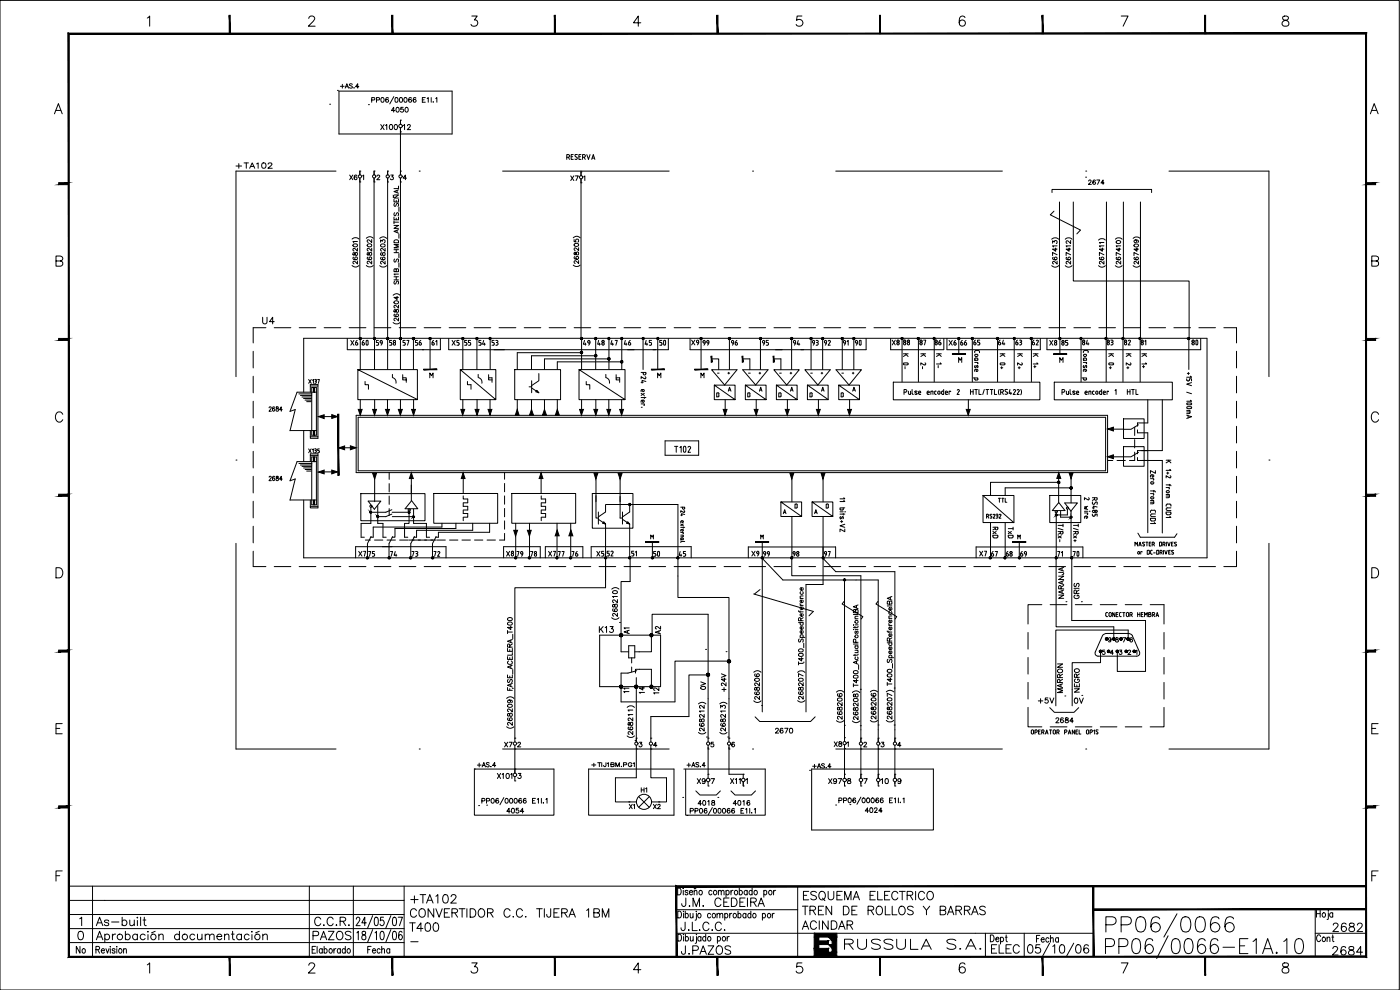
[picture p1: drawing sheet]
<svg xmlns="http://www.w3.org/2000/svg" width="420mm" height="297mm" viewBox="0 0 420 297" stroke-linecap="round" stroke-linejoin="round" font-family="sans-serif">
<defs><g id="words">
<text font-size="11" x="330.6" y="282.2">PP06/0066</text>
<g font-size="7.9">
<text x="105.1" y="106.2">60</text>
<text x="194.4" y="106.2">50</text>
<text x="253.3" y="106.2">90</text>
</g>
<g font-size="7.5">
<text x="354.2" y="105.8">80</text>
<text x="192.6" y="169.3">50</text>
<text x="318.6" y="169.3">70</text>
</g>
<text font-size="6.6" x="252.2" y="286.1">RUSSULA S.A.</text>
<g font-size="6.2">
<text x="226.1" y="168.6">99</text>
<text x="234.9" y="168.6">98</text>
<text x="244.1" y="168.6">97</text>
<text x="122.1" y="272.3">+TA102</text>
<text x="239.5" y="275.9">TREN DE ROLLOS Y BARRAS</text>
<text x="239.9" y="271.6">ESQUEMA ELECTRICO</text>
<text x="121.7" y="280.8">T400</text>
<text x="122.1" y="276.6">CONVERTIDOR C.C. TIJERA 1BM</text>
</g>
<g font-size="5.7">
<text x="111.1" y="105.1">59</text>
<text x="173.2" y="105.1">49</text>
<text x="207.8" y="105.1">99</text>
<text x="210.6" y="105.1" transform="rotate(-90 210.6 105.1)">X9</text>
<text x="216.3" y="105.1">96</text>
<text x="225.8" y="105.1">95</text>
<text x="234.9" y="105.1">94</text>
<text x="240.6" y="105.1">93</text>
<text x="250.1" y="105.1">91</text>
<text x="157.7" y="168.6" transform="rotate(-90 157.7 168.6)">79</text>
<text x="224" y="168.3">X9</text>
<text x="309" y="168.6" transform="rotate(-90 309 168.6)">69</text>
<text x="203.2" y="273">J.M. CEDEIRA</text>
<text x="27.5" y="279">As-built</text>
<text x="93.1" y="279">C.C.R.</text>
<text x="239.5" y="280.1">ACINDAR</text>
<text x="398.6" y="280.8">2682</text>
<text x="92.8" y="283.3">PAZOS</text>
<text x="203.2" y="287.5">J.PAZOS</text>
<text x="296.3" y="287.2">ELEC</text>
<text x="398.6" y="287.9">2684</text>
</g>
<g font-size="5.3">
<text x="77.6" y="98.4">U4</text>
<text x="21.5" y="287.2">No</text>
</g>
<g font-size="4.9">
<text x="112.9" y="40.2">X100</text>
<text x="119.9" y="40.2">12</text>
<text x="69.5" y="51.9">+TA102</text>
<text x="312.6" y="104.8" transform="rotate(-90 312.6 104.8)">62</text>
<text x="340.1" y="104.8" transform="rotate(-90 340.1 104.8)">82</text>
<text x="129.1" y="168.3">72</text>
<text x="170.4" y="168.3">76</text>
<text x="300.2" y="168.3" transform="rotate(-90 300.2 168.3)">67</text>
<text x="300.6" y="168.3">68</text>
<text x="178.5" y="190.9">K13</text>
<text x="194.4" y="209.2" transform="rotate(-90 194.4 209.2)">14</text>
<text x="310.4" y="212.4">+5V</text>
<text x="321" y="212.4">0V</text>
<text x="394.1" y="283.6">Cont</text>
</g>
<g font-size="4.4">
<text x="116.4" y="34.9">4050</text>
<text x="103.7" y="55">X6</text>
<text x="170" y="55.4">X7</text>
<text x="104.1" y="104.8">X6</text>
<text x="115.7" y="104.8">58</text>
<text x="119.6" y="104.8">57</text>
<text x="123.5" y="104.8">56</text>
<text x="128.4" y="104.8">61</text>
<text x="134.4" y="104.8">X5</text>
<text x="138.3" y="104.8">55</text>
<text x="142.5" y="104.8">54</text>
<text x="146.4" y="104.8">53</text>
<text x="178.2" y="104.8">48</text>
<text x="182" y="104.8">47</text>
<text x="186.3" y="104.8">46</text>
<text x="192.3" y="104.8">45</text>
<text x="266.7" y="104.8">X8</text>
<text x="269.9" y="104.8">88</text>
<text x="274.8" y="104.8">87</text>
<text x="279.4" y="104.8">86</text>
<text x="287.2" y="104.8">66</text>
<text x="291" y="104.8">65</text>
<text x="298.4" y="104.8">64</text>
<text x="303.7" y="104.8">63</text>
<text x="314" y="104.8">X8</text>
<text x="317.5" y="104.8">85</text>
<text x="323.5" y="104.8">84</text>
<text x="330.9" y="104.8">83</text>
<text x="344.7" y="104.8" transform="rotate(-90 344.7 104.8)">81</text>
<text x="278.7" y="111.8" transform="rotate(-90 278.7 111.8)">K 2-</text>
<text x="283.3" y="111.5" transform="rotate(-90 283.3 111.5)">K 1-</text>
<text x="312.6" y="111.5" transform="rotate(-90 312.6 111.5)">K 1+</text>
<text x="340.4" y="111.8" transform="rotate(-90 340.4 111.8)">K 2+</text>
<text x="345" y="111.5" transform="rotate(-90 345 111.5)">K 1+</text>
<text x="106.5" y="167.9">X7</text>
<text x="150.6" y="167.9">X8</text>
<text x="177.8" y="167.9">X5</text>
<text x="181" y="167.9">52</text>
<text x="191.9" y="167.9" transform="rotate(-90 191.9 167.9)">51</text>
<text x="292.8" y="167.9">X7</text>
<text x="300.2" y="162.6" transform="rotate(-90 300.2 162.6)">RxD</text>
<text x="304.8" y="162.6" transform="rotate(-90 304.8 162.6)">TxD</text>
<text x="109.4" y="168.3">75</text>
<text x="116.1" y="168.3">74</text>
<text x="122.4" y="168.3">73</text>
<text x="158" y="168.3">78</text>
<text x="166.2" y="168.3">77</text>
<text x="202.5" y="168.3">45</text>
<text x="316.1" y="168.3">71</text>
<text x="320" y="180.6" transform="rotate(-90 320 180.6)">NARANJA</text>
<text x="185.9" y="191.2">A1</text>
<text x="199" y="191.6" transform="rotate(-90 199 191.6)">A2</text>
<text x="185.9" y="209.2">11</text>
<text x="198.6" y="209.5" transform="rotate(-90 198.6 209.5)">12</text>
<text x="212.7" y="208.1" transform="rotate(-90 212.7 208.1)">0V</text>
<text x="218.7" y="208.8" transform="rotate(-90 218.7 208.8)">+24V</text>
<text x="319.6" y="209.2" transform="rotate(-90 319.6 209.2)">MARRON</text>
<text x="324.9" y="208.8" transform="rotate(-90 324.9 208.8)">NEGRO</text>
<text x="231.4" y="221.2">2670</text>
<text x="315.7" y="218">2684</text>
<text x="150.3" y="225.4">X7</text>
<text x="249.1" y="225.1">X8</text>
<text x="208.1" y="236.4">X9</text>
<text x="218" y="236.4">X11</text>
<text x="247.3" y="236.4">X97</text>
<text x="263.2" y="236.4">10</text>
<text x="151" y="245.2">4054</text>
<text x="208.1" y="242.7">4018</text>
<text x="218.7" y="242.7">4016</text>
<text x="258.6" y="245.2">4024</text>
</g>
<g font-size="4">
<text x="100.9" y="27.5">+AS.4</text>
<text x="325.3" y="56.4">2674</text>
<text x="79.4" y="124.5">2684</text>
<text x="79.4" y="145.3">2684</text>
<text x="191.2" y="238.8">H1</text>
<text x="187.7" y="243.8">X1</text>
<text x="194.7" y="243.8">X2</text>
</g>
<text font-size="3.5" x="226.5" y="113.6">+</text>
<g font-size="2.6">
<text x="214.1" y="113.2">-</text>
<text x="223.3" y="113.2">-</text>
<text x="232.8" y="113.2">-</text>
<text x="242" y="113.2">-</text>
<text x="251.5" y="113.2">-</text>
<text x="122.1" y="283.6">-</text>
</g>
</g></defs>
<!-- layer: 0 -->
<g fill="none" stroke="#000" stroke-width=".3">
<path d="M170.1 47.2l.6-.1 .2-.5-.8-.2v1.4M170.6 47.2l.3 .6M171.4 47h.5M172 46.4h-.6v1.4h.6M173.1 47.2a.41 .41 0 0 1 0 .6 .41 .41 0 0 1-.6-.1M173.3 46.4h-.5l-.2 .2 .5 .6M173.7 47h.5M174.4 46.4h-.7v1.4h.7M174.8 47.2h.5M175.3 47.2l.3-.2v-.4l-.8-.2v1.4M175.3 47.2l.3 .6M176.1 46.4l.5 1.4 .5-1.4"/>
<path d="M177.6 47.8l.5-1.4 .4 1.4M177.7 47.4h.7M76 98.3v4.6M82.3 98.3h5M89.8 98.3h5M97.3 98.3h5M119.8 98.3h5M127.3 98.3h5M134.8 98.3h5M142.3 98.3h5M149.8 98.3h5M157.3 98.3h5"/>
<path d="M164.8 98.3h5M172.3 98.3h5M179.8 98.3h5M187.3 98.3h5M202.3 98.3h5M209.8 98.3h5M217.3 98.3h5M224.8 98.3h5M232.3 98.3h5M239.8 98.3h5M247.3 98.3h5M262.3 98.3h5"/>
<path d="M269.8 98.3h5M277.3 98.3h5M284.8 98.3h5M292.3 98.3h5M299.8 98.3h5M307.3 98.3h5M314.8 98.3h5M322.3 98.3h5M329.8 98.3h5M337.3 98.3h5M344.8 98.3h5M367.3 98.3h3.8v4.6"/>
<path d="M76 105.4v5M76 112.9v5M89.7 118.2h3.9M90.2 118.6h3.4M90.6 119.1h2.9M91.1 119.6h2.4M91.1 101.5h265.5M92.6 113.9l.8 1.1M93.1 117.7v-2.4h2.3v16.2h-2.3v-2.3M93.1 115.8h2.3M93.4 113.9l-.8 1.1M93.6 116.3h1.4v14.3h-1.4z"/>
<path d="M93.8 114.1l.3-.2v1.1M94.4 115h.2M94.4 113.9h.3M94.6 114.4l.4 .2-.4 .4M94.7 113.8l.3 .3-.3 .3M95 117.7h-5.8l-2.2 5.7 1.6-.5-1.6 6.3h8M95.3 113.9h.5l-.3 1.1M104.2 104.9h28M108.1 101.6v9.2M108.1 119.9v3.4M112.4 101.6v9.2M112.4 119.9v3.4"/>
<path d="M116.3 119.9v3.4M116.3 101.6v9.2M120.2 101.6v9.2M120.2 119.9v3.4M124.1 101.6v9.3M124.1 119.9v3.4M129 113.4v-1.5l.5 .8 .5-.8v1.5M129.1 101.6v9.3M134.7 104.9h62.1M138.9 101.6v9.2M138.9 119.9v3.4M143.1 101.6v9.2"/>
<path d="M143.2 119.9v3.4M147.1 119.9v3.4M147.1 101.6v9.2M155.2 105.8v5M155.2 119.9v3.4M158.8 116.1h.8M159.5 106.8v4M159.5 119.9v3.4M159.6 116.4l2.1 1.4-.6-.7-.3 .4 .9 .3M159.6 114.2v3.6M161.7 112.1v2.1l-2.1 1.5M163.4 107.7v3.1"/>
<path d="M163.4 119.9v3.4M167.3 108.6v2.2M167.3 119.9v3.4M174.5 101.6v9.2M174.5 119.9v3.4M178.8 101.6v9.2M178.8 119.9v3.4M182.7 119.9v3.4M182.8 101.6v9.2M186.6 119.9v3.4M186.6 101.6v9.2M192.4 111.7h1.4v.6l-.6 .2-.2-.8"/>
<path d="M192.4 119.3h1.4M192.4 114.7h.6M192.4 117.1v.4M192.4 118l1 .6M192.9 116.9v.6h.3l.2-.3-.2-.3h-.5l-.3 .2M193 101.6v9.3M193.4 118l-1 .6M193.4 119.1v.5M193.6 113l.2 .3-.2 .3-1.2-.6v.7M193.8 114.5l-1.1-.3v.8M197.4 113.4v-1.5l.4 .8 .5-.8v1.5M197.4 101.6v9.3"/>
<path d="M207.1 104.9h52.8M210.4 113.4v-1.5l.4 .8 .5-.8v1.5M210.4 101.6v9.3M213.6 110.9h7.6l-3.7 4.6zM215.7 118.1v.7M215.8 118.1l-.2-.2h-.5v1.2l.5-.1 .2-.2M217.6 119.9v3.4M218.4 112h.6M218.6 117.4l.3-1.2 .5 1.2M218.7 117h.5M218.7 111.7v.5M218.9 101.6v9.3"/>
<path d="M222.9 110.9h7.6l-3.7 4.6zM225 118.1v.7M225.1 118.1l-.1-.2h-.6v1.2l.6-.1 .1-.2M226.9 119.9v3.4M227.9 117.4l.4-1.2 .4 1.2M228 117h.6M228.2 101.6v9.3M232.2 110.9h7.7l-3.8 4.6zM234.4 118.1l-.1-.2h-.6v1.2l.6-.1 .1-.2M234.4 118.1v.7M236.3 119.9v3.4M237.1 112h.5"/>
<path d="M237.2 117.4l.4-1.2 .4 1.2M237.4 117h.5M237.4 111.7v.5M237.6 101.6v9.3M241.6 110.9h7.6l-3.8 4.6zM243.4 101.6v9.3M243.7 118.1v.7M243.8 118.1l-.2-.2h-.5v1.2l.5-.1 .2-.2M245.6 119.9v3.4M246.4 112h.5M246.5 117.4l.4-1.2 .4 1.2M246.7 117h.5"/>
<path d="M246.7 111.7v.5M246.9 101.6v9.3M250.9 110.9h7.6l-3.7 4.6zM252.8 101.6v9.3M253.1 118.1v.7M253.1 118.1l-.1-.2h-.6v1.2l.6-.1 .1-.2M255 119.9v3.4M255.8 112h.5M255.9 117.4l.4-1.2 .4 1.2M256 117h.5M256 111.7v.5M256.2 101.6v9.3"/>
<path d="M267.3 104.9h16M270.7 101.6v12.9M271.3 109.4l-.2-.2a1.02 1.02 0 0 1 1.5 0l-.2 .2M271.3 109.4h1.1M271.3 117.7l.7-.1 .1-.5-.8-.2v1.4M271.6 110v.6M271.7 106.2l.8 .8M272 106.4l-.9 .6M272.6 117.4l.1 .8 .6 .1v-.9M273.7 116.9v1.2M273.8 118.1l.3 .2M274.5 117.5v.1"/>
<path d="M274.6 118.1l.2 .2M274.6 117.6l.1 .1M274.7 117.8l.3 .1M274.8 117.4l.4 .1M274.8 117.3l-.2 .2M275 117.9l.2 .2M275.2 118.1l-.4 .2M275.6 101.6v12.9M275.7 117.8h.6v-.3l-.3-.2-.3 .2v.6M275.7 118.1l.6 .2M278.3 117.8h.6l-.2-.4-.4 .1v.6l.6 .2M279.4 118.3v-.9h.6v.9"/>
<path d="M280.4 101.6v12.9M280.7 118.3h.3M280.7 117.4h.3M280.7 117.3l-.2 .3 .2 .7M281.4 117.7v.3M281.5 117.7l.3-.4 .3 .4-.1 .6h-.4l-.1-.3M282.6 117.6v.5M283.2 116.9v1.4h-.4l-.2-.2M283.2 117.4l-.3-.1-.3 .3M283.7 117.8h.7l-.1-.3-.3-.2-.2 .2-.1 .6 .3 .2M283.9 118.3h.5M284.2 104.9h28"/>
<path d="M285.3 117.5l-.5-.1v.9M287.3 117.1l.5-.2v.5M287.7 108.7v-1.4l.5 .8 .4-.8v1.4M287.8 117.5l-.6 .8h.7M290.6 119.9v3.4M291.3 116.9v1.4M291.3 117.5h.8M291.8 101.6v12.9M292 113.4h1.5v.4M292.1 116.9v1.4M292.5 108.7h1v.3M292.5 113.4l.3 .6"/>
<path d="M292.5 116.9h.8M292.7 110.3h.1M292.7 108.1l-.2 .1M292.7 109.7l-.2 .4 .2 .2M292.7 114h.5M292.8 107h.4M292.9 110.1l-.1 .2M292.9 116.9v1.4M293 110.8v.6h.2M293.2 106.3l-.6 .1v.4l.2 .1M293.2 107.4l-.6 .1-.1 .3 .3 .3M293.2 110.8l-.6 .1-.1 .5"/>
<path d="M293.2 106.3l.3 .3-.3 .3M293.2 107.4l.3 .3M293.2 110.8l.3 .3-.3 .3M293.3 109.7l-.4 .5M293.3 109.7l.2 .2M293.5 107.8v.3h-.8M293.5 109.9v.2M293.5 110.1l-.2 .2M293.5 109l-.2 .2M293.5 113.8l-.2 .2M293.8 116.9v1.4h.7M295.4 116.9l-.5 1.4"/>
<path d="M295.9 116.9h.8M296.3 116.9v1.4M297.2 116.9h.8M297.6 116.9v1.4M298.4 116.9v1.4h.7M299.4 101.6v12.9M299.9 116.8l-.3 .7 .3 1M300.3 109.4l-.2-.2a1.02 1.02 0 0 1 1.5 0l-.1 .2M300.3 117.7h.4M300.3 110.3h.6M300.3 109.4h1.1M300.6 110v.6"/>
<path d="M300.7 116.9h-.4v1.4M300.8 116.9l.4 .4-.4 .4 .3 .6M300.8 106.2l.8 .8M301 106.4l-.9 .6M301.6 118.2l.4 .1M301.7 116.9h.7M301.7 116.9l.1 .5M301.8 117.5l.4 .2M302.2 117.6l.2 .4-.4 .3M303.1 116.9l-.3 1.1h.8M303.4 117.7v.6M304.1 117.1l.5-.2 .1 .5"/>
<path d="M304.4 101.6v12.9M304.7 117.5l-.6 .8h.6M305.2 117.1l.3-.2 .3 .2M305.6 110.3h.6M305.8 117.5l-.6 .8h.7M305.9 110v.6M305.9 117.1l-.1 .3M306 106.2l.8 .8M306.3 109.5l-.9-.6v.6M306.3 106.4l-.9 .6M306.3 116.8l.3 .7-.3 1M306.6 108.9l.2 .5h-.5"/>
<path d="M309.5 101.6v12.9M314.2 104.9h46.1M318.1 108.7v-1.4l.4 .8 .5-.8v1.4M318.7 117.7l.7-.1 .1-.5-.8-.2v1.4M320 117.4v.7l.3 .2M320.7 117.4v.9h-.4M321.1 116.9v1.2M321.2 118.1l.3 .2M321.9 117.5v.1M322 117.6l.1 .1M322 118.1l.2 .2M322.1 117.8l.3 .1"/>
<path d="M322.2 117.4l.4 .1M322.2 117.3l-.2 .2M322.4 117.9l.2 .2M322.6 118.1v.1M322.6 118.1l-.4 .2M323.1 117.8h.6l-.1-.4-.5 .1v.6l.6 .2M324.4 101.6v12.9M324.7 113.4h1.4l-.2 .6M325.1 108.7h1l-.2 .5M325.1 107.7v.2M325.1 111.1v.3M325.1 113.4v.4"/>
<path d="M325.2 107.8l.2 .3M325.2 107.7l.2-.3 .7 .2v.5h-.8M325.2 113.8l.2 .2M325.3 109.7l-.2 .4 .2 .2M325.3 110.3h.1M325.3 108.1l-.1 .1M325.4 114h.4M325.5 107h.3M325.5 106.9l-.3-.3a.46 .46 0 0 1 .5-.3 .46 .46 0 0 1 .4 .5l-.3 .1M325.5 110.1l-.1 .2M325.6 110.8v.6h.3l.2-.3-.2-.2-.5-.1-.2 .2M325.6 117.7v.4"/>
<path d="M325.7 117.7l.1-.3h.3l.2 .4h-.7M325.7 118.1l.2 .2M325.8 109.7l-.3 .5M325.9 118.3h.4M326 109.7l.1 .2M326.1 109.9v.2M326.1 110.1l-.1 .2M327.2 117.4h-.4v.9M327.2 117.3l.2 .3v.7M327.9 117.6v.5M327.9 118.1l.2 .2M328.1 118.3h.3"/>
<path d="M328.1 117.4h.3M328.1 117.3l-.2 .3M328.8 117.7v.3M328.9 118l.3 .3 .3-.3M328.9 117.7l.3-.4 .3 .4M329.5 117.7v.3M330.6 116.9v1.4h-.4l-.2-.2 .1-.7h.5M331.3 118.3h.4M331.7 117.7v.1h-.6M331.8 117.7l-.2-.3-.4 .1-.1 .6 .3 .2M332 101.6v12.9M332.7 117.5l-.5-.1v.9"/>
<path d="M332.9 109.4l-.2-.2a1.02 1.02 0 0 1 1.5 0l-.1 .2M332.9 110.3h.6M332.9 109.4h1.1M333.2 110v.6M333.4 106.2l.8 .8M333.6 106.4l-.9 .6M334.6 117.2l.3-.3v1.4M337 101.6v12.9M338.3 116.9v1.4M338.3 117.5h.8M339.1 116.9v1.4M339.6 116.9h.8"/>
<path d="M340 116.9v1.4M340.9 116.9v1.4h.6M342.2 101.6v12.9M344.5 119.9v7M356.2 113.7v.3l.3 .3M356.2 117.7l1.4 .4M356.3 112h.7M356.5 114.3h.2M356.6 114.3l.4-.3v-.3h.6v.6M356.7 111.7v.7M356.8 101.6v9.3M357.3 112.8l.3 .4h-1.4"/>
<path d="M357.6 114.8l-1.4 .5 1.4 .4M371.1 105.4v5M371.1 112.9v5M76 120.4v5M76 127.9v5M76 135.4v5M89.7 139.1h3.9M90.2 139.5h3.4M90.6 139.9h2.9M91.6 120h1.8M92 120.5h1.4M92.6 134.7l.8 1.1"/>
<path d="M93.1 138.5v-2.3h2.3v16.2h-2.3v-2.3M93.1 136.6h2.3M93.1 131h2.3M93.4 134.7l-.8 1.1M93.6 137.1h1.4v14.4h-1.4zM93.8 134.9l.2-.2v1.1M94.4 134.7l.5 .1-.2 .4M94.5 135.2l.5 .3-.2 .3h-.4M95 138.5h-5.8l-2.2 5.8 1.6-.6-1.6 6.4M95.8 134.7h-.5v.5h.3l.2 .3v.2l-.5 .1M106.9 124.6h225.5v17.2h-225.5zM107.5 125.2h224.3v16.1h-224.3z"/>
<path d="M192.4 121.2h1v.3M192.4 120.3v.4M192.4 122.2h.1M192.9 120.1v.6h.1M193 120.1l-.6 .2M193.1 120l.3 .4-.3 .3M193.4 121.5l-.2 .2M199.6 132.3h10.1v4.3h-10.1zM202.4 133.9h1M202.9 133.9v1.8M204 134.3l.4-.4v1.8M205.2 134.1v1.4"/>
<path d="M205.2 134.1l.3-.2 .3 .2M205.2 135.5l.3 .2 .3-.2M205.8 134.1v1.4M206.5 134.2a.4 .4 0 0 1 .6-.2 .4 .4 0 0 1 0 .6l-.6 1.1h.7M333.7 137.1h3.4M333.7 128.8h3.4M344.5 129.9v29.9M350 138.1h1.4M350.6 138.1l.8 .8M350.9 138.3l-.9 .6M356.2 123.1h.9v.8M356.2 124.6l1.4 .4-1.4 .5"/>
<path d="M356.2 124.1h.7M356.2 123.6h.9M356.2 121l1.3-.1 .1 .3a1.02 1.02 0 0 1-1.4 0zM356.3 122.6l-.1-.3a1.02 1.02 0 0 1 1.4 0l-.1 .3M356.3 122.5h1.1M356.6 124.7v.7M357.1 123.8l-.2 .3M357.3 120.1l.3 .3h-1.4M371.1 120.4v5M371.1 127.9v5M371.1 135.4v5M76 142.9v5"/>
<path d="M76 150.4v5M76 157.9v5M87 150h8M91.1 140.4h2.4M91.6 140.9h1.8M92 141.3h1.4M93.1 151.9h2.3M110.5 150.4h3.8l-1.9 2.4zM112.4 143.4v7.1M123.4 143.4v6.8M123.5 150.2l1.9 2.4h-3.8zM139 143.4v4.7"/>
<path d="M162.4 143.4v4.7M178.9 148.7v6.7h.7M178.9 143.4v7.1M179.6 155.8l2.1 1.5v10.1M179.6 153.6v3.7M181.2 156.5l.5 .8-.8-.3zM181.7 151.5v2.1l-2.1 1.5M181.8 151.4h21.7M186.1 143.4v12h.7M186.8 155.8l2.2 1.5v10.1M186.8 153.6v3.7M188.4 156.5l.6 .8-.9-.3z"/>
<path d="M189 151.6v2l-2.2 1.5M204.3 152.2h1.2v.3M204.3 158.2h1.2M204.3 159.8h.8v.2M204.3 154.5h.5M204.3 156.5v.3M204.3 159.1v.3M204.3 157.2l.8 .5M204.7 158.9v.5l.3-.1v-.4l-.7 .2M204.8 156.3l-.5 .2M204.8 152.2v.3M204.8 156.2l.3 .3-.3 .3-.1-.5"/>
<path d="M204.9 152.5l.3 .3 .3-.3M205.1 157.2l-.8 .5M205.1 158.1v.4M205.1 160l-.1 .1M205.3 153.2l.2 .3-.2 .2-1-.5v.5M205.5 154.4l-.9-.3v.7M235.1 154.1l.4-1.2 .4 1.2M235.2 153.8h.6M237.7 143.4v7.1M237.7 155.1v12.3M239 151.2h-.4v1.2h.5l.2-.2M239 151.2l.3 .3"/>
<path d="M239.2 151.5v.7M244.5 154.1l.4-1.2 .3 1.2M244.6 153.8h.5M247 143.4v7.1M247 155.1v12.3M248.3 151.2h-.4v1.2h.6l.1-.2M248.3 151.2l.3 .3M248.6 151.5v.7M252.1 153.6h1M252.1 154.2h1.4M252.1 155.3v.1M252.1 152.8l.3 .2"/>
<path d="M252.1 155.4l.2 .3M252.3 156.5h.6M252.3 155l-.2 .2M252.5 155.5l-.2 .1M252.6 156.2v.6M252.8 155.1h.1M252.9 155l-.4 .5M252.9 155l.2 .2M253.1 152.4v.4M253.1 154.1v.4M253.1 155.3v.1M253.1 152.8l-.8 .2"/>
<path d="M253.1 155.4l-.2 .3M253.2 149.3l.3 .4h-1.4M253.2 150.1l.3 .4h-1.4M253.5 153.6h.1M253.5 152.4h-1.4v.4M253.5 157.3l-1.4 .5 1.4 .4M253.5 158.7v.8l-1.4-.8v.8M296.1 154.9h.5l.1-.5-.6-.1v1.2M296.5 154.9l.2 .6M297.1 155.4l.4 .1M297.2 154.8l.5 .3-.3 .3M297.7 154.4l-.5-.1v.5"/>
<path d="M298.1 154.5l.4-.2v.4M298.5 154.8l-.4 .7h.5M299 154.3h.4l.1 .2-.3 .3 .3 .3-.3 .3M299 155.5h.2M299.1 154.8h.1M299.6 149.5h.7M299.9 154.5l.4-.2v.4M299.9 149.5v1.2M300.3 154.8l-.5 .7h.6M300.7 149.5h.6M300.9 149.5v1.2M301.7 149.5v1.2h.5"/>
<path d="M317.5 157.6h1.5M317.5 159.5h1.5v.6l-.6 .1-.2-.7M317.5 158.5l1.5 .5M317.7 143v7.7M317.8 150.8l1.8 2.4h-3.8zM318.2 160l-.7 .3M319 157.3v.8M319.5 150.9h3.8l-1.9 2.5zM321.4 143v7.9M322.2 157.6h1.4M322.2 159.5h1.4l-.1 .6-.5 .1-.2-.7M322.2 158.5l1.4 .5"/>
<path d="M322.8 160l-.6 .3M323.6 157.3v.8M325.5 153.4h.9M325.5 153.9h.9l-.1 .5M325.5 155.1v.4M326 154.9l.1 .6M326.1 154.9l-.6 .2M326.1 154.8l.3 .4-.3 .3M326.4 151.9l-.9 .2 .6 .3-.6 .2 .9 .3M326.7 149.4l.2 .3-.2 .3-1.2-.7v.7M326.9 153.4h.1M327.8 149.3h1.5l-.1 .6-.5 .1-.2-.7"/>
<path d="M327.8 152.4h.7M327.8 154.2v.4M327.8 154.6l.4 .3M327.9 150.6l-.1 .4M328.1 153.1a.35 .35 0 0 1 .5 .3 .35 .35 0 0 1-.5 .3M328.1 154.9l.5-.1v-.6h.7v.7M328.1 153.1l-.3 .3 .3 .3M328.5 149.8l-.7 .3M328.7 150.8l-.4 .5-.5-.3M328.7 150.8l.5-.1v.6M329.3 152.1l-1.2-.3v.8M345.3 143.6h.9l-.1 .4"/>
<path d="M345.3 147.3h1.1l.4 .3M345.3 148.1h.9v.3M345.3 150.2h.9l-.1 .9M345.3 153.4v.3M345.3 151.2h.7M345.3 150.7h.9M345.5 142.5l.7 .1v.4l-.2 .1M345.5 142.5l-.2 .7M345.6 144.6l.6 .1v.3l-.2 .2M345.6 153.1h.8M345.6 145.2h.3M345.6 149.1h.3"/>
<path d="M345.6 156.3h.8M345.6 144.6l-.3 .3 .3 .3M345.6 149l-.3 .4 .3 .3M345.6 153.1l-.3 .3M345.6 156.3l-.2-.2-.1-.6h1.5l-.1 .6-.3 .2M345.8 142.5v.7h.1M346 149l.2 .2v.3l-.6 .2M346.2 147.1v.5M346.2 148.4l-.1 .2M346.4 156.8l.4 .3h-1.5M346.4 153.1l.4 .3M346.8 141.2v.8l-1.5-.8v.8"/>
<path d="M346.8 154.2l-1.3 .1-.2 .3 .2 .4h1.3M346.8 153.4v.3M350 145.5l1.1-.1 .3 .4M350 146.3h.9v.3M350 148.4h.9v.8l-.9 .1M350 151.9l.1-.5 .2-.2 1 .1 .1 .6M350 148.8h.9M350.1 147.4l.7-.1 .1 .4-.7 .1zM350.1 141.9h.7M350.3 154.5h.8M350.3 154.4l-.2-.1-.1-.6h1.4v.6l-.3 .1M350.4 152.4h1"/>
<path d="M350.4 153.2h1M350.4 152.3l-.4 .4 .4 .4M350.4 141.6v.7M350.9 143.3l-.9-.6v.7M350.9 145.3v.5M350.9 146.6l-.1 .1M351.1 140.8l.3 .3h-1.4M351.1 154.9l.3 .4h-1.4M351.2 142.7l.1 .5-.4 .1M371.1 142.9v5M371.1 150.4v5M371.1 157.9v5"/>
<path d="M76 165.4v4.6h3.8M82.3 170h5M89.8 170h5M91.1 167.4h271.1M97.3 170h5M104.8 170h5M106.7 164h27.2M112.3 170h5M119.8 170h5M127.3 170h5M134.8 170h5M142.3 170h5"/>
<path d="M149.8 170h5M151.1 164h11M157.3 170h5M164.8 170h5M172.3 170h5M174.9 164h-11.2v3.4M177.4 164h30M179.8 170h5M181.7 174v-6.6v8.9M187.3 170h5M195.3 161.7v-1.2l.4 .6 .4-.6v1.2M202.3 170h5"/>
<path d="M204.3 160.6h.8v.3M204.3 161.1h.6M204.5 161.4h.3M204.5 162.5h1M204.8 161.4l.3 .3M205.1 161.7v.3h-.7M205.1 160.8l-.2 .2M209.8 170h5M217.3 170h5M224.6 164.1h26.1M228.3 161.7v-1.2l.4 .6 .4-.6v1.2M228.8 167.5l6.1 6.5h28.7v45"/>
<path d="M232.3 170h5M237.6 167.4v5.3h20.8v46.3M239.8 170h5M247 167.5l3.8 4h17.8v47.5M247.3 170h5M253.4 174v45M254.8 170h5M262.3 170h5M269.8 170h5M277.3 170h5M284.8 170h5M292.3 170h5"/>
<path d="M292.9 164.1h32.1M299.8 170h5M307.3 170h5M314.8 170h5M316.9 167.4v20.7h17.4v3.6M329.8 170h5M337.3 170h5M340.6 163.8v-1.1l.4 .6 .4-.6v1.1M341.5 166l.2 .3 .3-.3M341.5 166v-.4l.2-.1 .3 .1v.4M341.8 163.8l.3-1.1 .4 1.1M341.9 163.5h.5"/>
<path d="M342.6 165.5h-.3v.8M342.6 165.5l.2 .1M343 162.7l-.1 .4 .6 .5-.6 .1M343 162.7h.5M343.9 162.7h.6M344.2 162.7v1.1M344.7 165.1h-.4v1.2l.5-.1 .2-.2M344.7 165.1l.3 .3M344.8 170h5M344.9 163.2h.4M344.9 165.4v.6M345.3 166l.5 .3"/>
<path d="M345.4 162.7h-.5v1.1h.5M345.6 165.1h.2M345.6 165.1l-.2 .1-.1 .8M345.8 163.3h.5l.1-.5-.6-.1v1.1M346.2 163.3l.3 .5M346.2 165.9h.5M347.5 165.1h-.4v1.2l.6-.1 .1-.2M347.5 165.1l.3 .3M347.8 165.4v.6M348.1 165.8l.6-.2-.1-.4-.5-.1v1.2M348.5 165.8l.3 .5M348.6 162.9v.7"/>
<path d="M348.7 162.9l-.2-.2h-.5v1.1h.5l.2-.3M349 163.3h.5l.1-.5-.6-.1v1.1M349.2 165.1v1.2M349.4 163.3l.2 .5M349.5 165.1l.4 1.2 .4-1.2M350.1 162.7v1.1M350.4 162.7l.4 1.1 .4-1.1M350.7 165.6h.4M351.2 165.1h-.5v1.2h.5M351.6 163.2h.4M352.1 165.8v.4h-.5M352.1 162.7h-.5v1.1h.5"/>
<path d="M352.2 165.2l-.6 .1 .4 .5M352.3 170h5M352.6 163.1l.5 .5-.6 .1M353.1 162.7h-.6l.1 .4M359.8 170h5M371.1 165.4v4.6h-3.8M180 190.6h18.2v15.4h-18.2zM186.4 190.6v5h2.3M188.7 193.7h1.8v3.7h-1.8zM189.6 197.4v1.5M195.5 190.6v5h-5M253.3 180.5l-.6 .7 6.3 3.8-.5 .7"/>
<path d="M263.5 180.5l-.6 .7 6.2 3.8-.5 .7M308.5 189.8v5M308.5 197.3v5M312.7 181.4h-4.2v5.8M321.6 186.2h22.2v15.3h-8.5v-6.1M322.7 181.4h5M330.2 181.4h5M330.3 195.4v3.4h-8.5v8.1M331.6 195.1h-.7v.5a.47 .47 0 0 1 .7 0 .47 .47 0 0 1-.1 .7 .47 .47 0 0 1-.7-.2M331.9 184.1v.6M331.9 184.7l.5 .3M332.1 183.8h.3"/>
<path d="M332.2 183.8l-.3 .2M332.8 184.7l.4 .3 .3-.3M333.4 191.8a.41 .41 0 0 1-.6 .3 .41 .41 0 0 1-.1-.7 .41 .41 0 0 1 .7 .1l-.2 1.1-.5-.2M333.5 184.1v.6M333.5 184.1l-.1-.3h-.4l-.2 .9M334.1 195.9h-.9l.6-.8v1.3M334.6 183.8v1.2l-.7-1.2v1.2M334.9 191.4v.4a.55 .55 0 0 1 .6 .1 .55 .55 0 0 1 0 .7h-.6a.55 .55 0 0 1 0-.7 .55 .55 0 0 1 .6-.1v-.4zM335 184.3h.4M335.5 183.8h-.5v1.2h.5M336 195.1h.7l-.4 .5a.42 .42 0 0 1 .4 .5 .42 .42 0 0 1-.7 .2l-.1-.2M336.3 183.8h.2"/>
<path d="M336.3 183.8l-.3 .3v.6l.5 .3M336.9 191.3h.9l-.6 1.3M336.9 183.8h.7M337.3 183.8v1.2M337.7 181.4h5M338 184.7l.4 .3 .4-.3M338.6 191.7v-2.7h-21.7v17.9M338.6 195.4a.37 .37 0 0 1 .6-.3 .37 .37 0 0 1-.1 .6l-.6 .7h.9M338.7 184.1v.6M338.8 184.1l-.2-.3h-.4l-.2 .9M339.4 183.8h-.3v1.2M339.4 183.8l.4 .1v.4l-.7 .2"/>
<path d="M339.5 184.5l.3 .5M339.8 190.7l-.9-.6-7.4 .1-.6 .5-2.2 4.9 .1 .9 .7 .4 11.9-.1 .6-.6v-.6l-2.2-4.9M339.9 191.5l-.3-.2a.62 .62 0 0 0-.6 .7 .62 .62 0 0 0 .7 .6 .41 .41 0 0 0 0-.7 .41 .41 0 0 0-.6 .3M340.9 195.3l.3-.2v1.3M341.4 183.8v1.2M341.4 184.3h.7M342.1 183.8v1.2M342.5 184.3h.4M343.1 183.8h-.6v1.2h.6M343.5 185v-1.2l.4 .7 .4-.7v1.2M344.7 184.3h.4M345.1 183.8l.2 .1-.2 .4 .3 .2v.3l-.7 .2v-1.2h.4"/>
<path d="M345.2 181.4h4.1v5.8M345.8 184.5h.4M346.2 183.8h-.4v1.2M346.2 183.8l.3 .3-.3 .4M346.2 184.5l.3 .5M346.9 185l.4-1.2 .4 1.2M347 184.7h.6M349.3 189.8v5M349.3 197.3v5M189.6 200.1v1.5M190.7 202v-1.2h4.8v5.2M191 203.3v2.3"/>
<path d="M191.1 201.2l-2.6 .8h-2.1v4M226.6 215.1l1.4 1.4h15.2l1.4-1.4M308.5 212.2v5.9h4.2M308.5 204.8v4.9M309.5 219.4l.2 .8h.3l.2-.3M309.5 219.3l.4-.3 .3 .3M310.2 219.4v.5M310.6 219.7h.3M310.9 219h-.3v1.2M311 219l.3 .3-.3 .4M311.7 219.6h.4M312.2 219h-.5v1.2h.5"/>
<path d="M312.6 219.7h.4M313 219h-.4v1.2M313 219l.4 .3-.4 .4 .3 .5M313.9 219.9h.5M315 212.3l1.4 1.4h5.9l1.4-1.4M315.3 219v1.2M316.1 219.4v.7l.3 .1 .3-.1v-.7M317.2 219.7h.3M317.5 219.7l.3-.2v-.3l-.6-.2v1.2M317.5 219.7l.3 .5M319.5 219.7l.5-.1 .2-.4-.7-.2v1.2M320.7 219.9h.6"/>
<path d="M322.5 219v1.2l-.7-1.2v1.2M322.7 218.1h5M322.9 219.6h.4M323.4 219h-.5v1.2h.5M323.8 219v1.2h.6M326.1 219.4v.7l.3 .1 .3-.1v-.7M326.1 219.3l.3-.3 .4 .3M327.2 219.7l.5-.1 .1-.4-.6-.2v1.2M328.2 219.3l.3-.3v1.2M329.6 219l-.7 .1 .6 .7-.2 .4M330.2 218.1h5M337.7 218.1h5"/>
<path d="M349.3 212.2v5.9h-4.1M349.3 204.8v4.9M208.8 237.3l1.3 1.2h4.9l1.2-1.2M219.4 237.3l1.2 1.2h4.9l1.2-1.2M313.7 220.2l.5-1.2 .3 1.2M320.6 220.2l.4-1.2 .4 1.2M329 220.1l.3 .1"/>
<circle cx="328.9" cy="153.4" r=".34"/>
</g>
<!-- layer: 2 -->
<g fill="none" stroke="#000" stroke-width=".3">
<path d="M101.7 27.3h34v12.9h-34zM100.8 51.3h-30v61.7M112.3 51.3v1.2M112.3 53.5v1.1M116.3 51.3v1.2M116.3 53.5v1.1M118 58.6l.2 .1-.2 .4 .2 .2M118.2 59.8v.8h1.4v-.8M118.4 58.5h1.2l-1.2 .9h1.2M119.2 57.1v.7M119.6 57l-1.4 .5 1.4 .5M119.6 55.8v.8h-1.4"/>
<path d="M120.2 51.3v1.2M120.2 53.5v1.1M125.8 51.3h.1M150.8 51.3h50M225.8 51.3h.1M250.8 51.3h50M325.8 51.3h.1M350.8 51.3h30v61.7M105.7 79.7a1.38 1.38 0 0 0 2 0M105.7 71.7a1.47 1.47 0 0 1 2 0M106 75.8v.7h.4a.58 .58 0 0 1 .2-.6 .58 .58 0 0 1 .6-.1v.7l-.2 .2-.4-.3-.2-.6zM106 73.3a.68 .68 0 0 1 .8-.2 .68 .68 0 0 1 .4 .8 .67 .67 0 0 1-.8 .2 .67 .67 0 0 1-.4-.8z"/>
<path d="M106.1 77.2l-.2 .2a.62 .62 0 0 0 .8 .6 .62 .62 0 0 0 .4-.8 .42 .42 0 0 0-.6 .2 .42 .42 0 0 0 .3 .5M107.3 78.3v.9l-.8-.8h-.5l-.1 .5 .4 .2M107.3 74.5v.8l-.8-.7h-.5l-.1 .4 .4 .3M107.3 72.5h-1.4l.3 .3M109.9 79.7a1.47 1.47 0 0 0 2.1 0M109.9 71.5a1.38 1.38 0 0 1 2.1 0M110.3 75.8v.7h.4a.57 .57 0 0 1 .2-.6 .57 .57 0 0 1 .6-.1v.7l-.2 .1-.4-.2-.2-.6zM110.3 73.3a.68 .68 0 0 1 .8-.2 .68 .68 0 0 1 .4 .8 .68 .68 0 0 1-.8 .2 .68 .68 0 0 1-.4-.8zM110.4 77.2h-.1a.62 .62 0 0 0 .5 .7 .62 .62 0 0 0 .7-.6 .42 .42 0 0 0-.7 0 .42 .42 0 0 0 .3 .6M111.5 78.3v.9l-.9-.9-.3 .1-.1 .5 .3 .2M111.5 74.5v.8l-.9-.8-.3 .1-.1 .4 .3 .3M111.5 71.9v.9l-.8-.8h-.4l-.1 .5 .3 .2"/>
<path d="M114 79.7a1.47 1.47 0 0 0 2 0M114 71.5a1.38 1.38 0 0 1 2 0M114.2 72.7v-.7l.6 .4a.43 .43 0 0 1 .4-.5 .43 .43 0 0 1 .4 .4 .43 .43 0 0 1-.3 .5M114.3 75.9v.6h.4a.57 .57 0 0 1 .2-.6 .57 .57 0 0 1 .6 0v.6l-.2 .2-.4-.2-.2-.6zM114.3 73.4a.68 .68 0 0 1 .8-.3 .68 .68 0 0 1 .4 .8 .67 .67 0 0 1-.8 .3 .67 .67 0 0 1-.4-.8zM114.4 77.2h-.1a.62 .62 0 0 0 .6 .8 .62 .62 0 0 0 .6-.7 .42 .42 0 0 0-.7 0 .42 .42 0 0 0 .3 .7M115.6 78.3v.9l-1-.8-.3 .1-.1 .4 .4 .3M115.6 74.5v.9l-1-.9-.3 .1-.1 .4 .4 .3M118.2 67.6h1.4l-1.4 .9h1.4M118.2 65.1v.8h1.4v-.8M118.2 75.8h1.4M118.2 74.9h1.4"/>
<path d="M118.2 66.7h1.4M118.2 66.2v.9M118.3 72.2a.75 .75 0 0 1 1.3 .2v.4h-1.4zM118.4 77.7l-.2 .3 .2 .6 .4-.1 .3-.7 .3-.1 .2 .3-.2 .6M118.4 63.8l-.2 .4 .2 .6 .4-.2 .3-.7 .3-.1 .2 .4-.2 .6M118.4 61l-.2 .3 .2 .6 .4-.1 .4-.8 .4 .3-.2 .6M118.9 60.1v.5M118.9 65.4v.5M118.9 74.9v.9M119.2 69.1v.7M119.6 73.3h-1.4l1.4 .6-1.4 .5h1.4M119.6 68.9l-1.4 .5 1.4 .6"/>
<path d="M119.7 62.2v1.2M119.7 70.2v1.3M119.7 76.1v1.2M119.7 78.9v1.3M172 79.5a1.46 1.46 0 0 0 2.1 0M172 71.4a1.37 1.37 0 0 1 2.1 0M172.3 71.9v.6l.6 .1a.48 .48 0 0 1-.1-.7 .48 .48 0 0 1 .8 0 .48 .48 0 0 1-.2 .7M172.4 75.7l-.1 .5 .3 .2a.71 .71 0 0 1 1-.7v.7l-.2 .1-.5-.2-.1-.6zM172.4 73.2a.68 .68 0 0 1 .8-.2 .68 .68 0 0 1 .4 .7l-1 .2-.3-.4zM172.5 77l-.1 .1a.62 .62 0 0 0 .5 .7 .62 .62 0 0 0 .7-.6 .42 .42 0 0 0-.7 0 .42 .42 0 0 0 .3 .6M173.7 78.2v.9l-1-.9-.3 .1-.1 .4 .3 .3M173.7 74.3v.9l-1.1-.8-.3 .5 .3 .2"/>
<path d="M315.6 79.7a1.37 1.37 0 0 0 2.1 0M315.6 71.8a1.46 1.46 0 0 1 2.1 0M315.9 73v-.8l.5 .4a.46 .46 0 0 1 .7-.3 .46 .46 0 0 1-.1 .8M316.1 77.2h-.1a.62 .62 0 0 0 .5 .8 .62 .62 0 0 0 .7-.7 .42 .42 0 0 0-.7 0 .42 .42 0 0 0 .3 .7M316.3 63.4l-1.1 1.1 9.1 4.5-1.1 1.2M316.8 74.4v1l-.9-.7h1.3M317.2 78.3v.9l-.6-.6-.6-.1-.1 .4 .3 .3M317.2 76.4l-1.3-.6v.9M317.2 73.8h-1.3l.2 .3M319.7 79.7a1.33 1.33 0 0 0 2 0M319.7 71.8a1.42 1.42 0 0 1 2 0M320.1 77.2h-.1a.62 .62 0 0 0 .6 .8 .62 .62 0 0 0 .6-.7 .41 .41 0 0 0-.7 0 .41 .41 0 0 0 .3 .7"/>
<path d="M320.8 74.4v1l-.8-.7h1.3M321.3 78.3v.9l-1-.8-.3 .3v.4l.3 .1M321.3 76.4l-1.3-.6v.9M321.3 73.8h-1.3l.2 .3M321.3 72.2v.9l-1-.9-.3 .3v.4l.3 .1M329.7 79.7a1.33 1.33 0 0 0 2 0M329.7 72a1.42 1.42 0 0 1 2 0M330.1 77.2h-.1a.62 .62 0 0 0 .6 .8 .62 .62 0 0 0 .6-.7 .42 .42 0 0 0-.7 0 .42 .42 0 0 0 .3 .7M330.8 74.4v1l-.9-.7h1.4M331.3 78.3v.9l-1-.8-.4 .3 .1 .4 .2 .1M331.3 76.4l-1.4-.6v.9M331.3 73.8h-1.4l.3 .3"/>
<path d="M331.3 72.8h-1.4l.3 .3M334.7 79.7a1.33 1.33 0 0 0 2.1 0M334.7 71.8a1.42 1.42 0 0 1 2.1 0M335 72.4a.68 .68 0 0 1 .8-.3 .68 .68 0 0 1 .5 .8 .68 .68 0 0 1-.9 .2 .68 .68 0 0 1-.4-.7zM335.2 77.2h-.2a.62 .62 0 0 0 .6 .8 .62 .62 0 0 0 .7-.7 .42 .42 0 0 0-.8 0 .42 .42 0 0 0 .4 .7M335.9 74.4v1l-.9-.7h1.3M336.3 78.3v.9l-.9-.8-.4 .3v.4l.3 .1M336.3 76.4l-1.3-.6v.9M336.3 73.8h-1.3l.2 .3M340.1 79.7a1.37 1.37 0 0 0 2 0M340.1 71.5a1.46 1.46 0 0 1 2 0M340.4 73.4l1-.1 .3 .3a.64 .64 0 0 1-.8 .5 .64 .64 0 0 1-.5-.7z"/>
<path d="M340.5 77.2h-.1a.6 .6 0 0 0 .5 .8 .6 .6 0 0 0 .7-.7 .41 .41 0 0 0-.7 0 .41 .41 0 0 0 .3 .7M340.8 72a.43 .43 0 0 1 .3 .6 .43 .43 0 0 1-.7 .1 .43 .43 0 0 1 .1-.7l1.1 .2 .1 .3-.2 .3M341.2 74.4v1l-.9-.7h1.4M341.7 78.3v.9l-.7-.6-.6-.1-.1 .4 .4 .3M341.7 76.4l-1.4-.6v.9M118 96.8a1.47 1.47 0 0 0 2.1 0M118 88.6a1.38 1.38 0 0 1 2.1 0M118.2 84h1.4M118.2 83h1.4M118.3 92.9v.7h.4a.57 .57 0 0 1 .2-.6 .57 .57 0 0 1 .6-.1v.7l-.2 .1-.4-.2-.2-.6zM118.3 90.5a.68 .68 0 0 1 .8-.3 .68 .68 0 0 1 .4 .8 .68 .68 0 0 1-.8 .2 .68 .68 0 0 1-.4-.7zM118.4 94.3h-.1a.62 .62 0 0 0 .6 .7 .62 .62 0 0 0 .6-.6 .42 .42 0 0 0-.7 0 .42 .42 0 0 0 .4 .6"/>
<path d="M118.4 84.4l-.2 .3 .2 .5 .4-.1 .4-.7 .4 .3-.2 .5M118.9 80.9l.1-.2h.5l.1 .8h-1.4v-.6l.3-.3 .4 .3v.6M118.9 83v1M119.2 88.9v1l-1-.7h1.4M119.6 95.4v.9l-.9-.9-.3 .1-.2 .5 .4 .3M119.6 91.6v.8l-.9-.8-.3 .1-.2 .4 .4 .3M119.6 82.2h-1.4l.3 .3M107.4 110.9v9h17.9v-9h-17.9l17.9 9M109.6 114.5v.9h1v1.4M117.8 112.3v1a1.38 1.38 0 0 1 1 1.7M120.9 112.4v1M121.9 114h-1v-.6h1v1.3"/>
<path d="M138.1 110.9v9h10.7v-9h-10.7l10.7 9M140.3 114.5v.9h1.1v1.4M143.5 112.3v1M143.6 113.3a1.38 1.38 0 0 1 1 1.7M146.6 112.4v1M147.7 114h-1.1v-.6h1.1v1.3M154.5 110.9h13.7v9h-13.7zM155.2 105.8h19.3M159.5 106.8h19.3M163.4 107.7h19.3M167.3 108.6h19.3M173.8 110.9v9h13.8v-9h-13.8l13.7 9"/>
<path d="M175.9 114.5v.9h1.1v1.4M181.8 112.3v1M181.9 113.3a1.38 1.38 0 0 1 1 1.7M184.9 112.4v1M186 114h-1.1v-.6h1.1v1.3M213.6 107.7h2.1v3.2M214.4 115.6v4.3h6.2v-4.3h-6.2l6.2 4.3M222.9 107.7h2.1v3.2M223.7 115.6v4.3h6.2v-4.3h-6.2l6.2 4.3M232.3 107.7h2.1v3.2M233 115.6v4.3h6.2v-4.3h-6.2l6.2 4.3M242.3 115.6h6.2v4.3h-6.2z"/>
<path d="M242.4 115.6l6.2 4.3M251.7 115.6v4.3h6.2v-4.3h-6.2l6.2 4.3M268.1 114.7h44v5.3h-44zM316.4 114.7h35.4v5.3h-35.4zM348.8 120v15.2h-7.4v1M362.2 101.5v65.9M70.8 138h.1M97.3 125h2.3M102.7 134.4h2.5M332.4 138.2h1.6M335.2 138.2h2.5M337.2 134h6.2v5.9h-6.2z"/>
<path d="M337.2 125.7h6.2v5.9h-6.2zM340.5 128.2v2.5M340.5 131.9v2.5M340.5 135.7v2.5h-1.5M341.4 129v.9h3.1M341.4 137.3v.9h7.4v21.7M341.7 135.7l-2.3 1.4h-2.2M341.7 127.5l-2.3 1.3h-2.2M344.5 126.9h-3.1v1M380.8 138h.1M97.3 141.6h2.3M108.3 148.1h19.3v8.1h-19.3z"/>
<path d="M111.3 152.2v4.8h-2.9v4.2h.9M113.4 151.7v5.3h1.5v4.2h1M116.8 141.8v2M116.8 145.1v2.5M116.8 148.8v2.5M116.8 152.6v2M117.6 152.9l-1.8 .8h-4.5M117.6 154.2l-1.8 .8h-2.4M117.7 153.7h5.1M117.7 155h6.4M122.8 153.3v3.7h-1.4v4.2h1M124.1 152.7v4.3h3.9v4.2h.9"/>
<path d="M130.2 148.1h19.2v8.9h-19.2zM132.6 157v1.1h-20.6v3.1M136.8 157v1.6h-18.3v2.6h-.9M139 153.1v1h1.4v1.1h-1.4M139 148.8v.9h1.4v1.2h-1.4M139 150.9v1h1.4v1.1h-1.4M139 155.3v.9M141.9 157v2.1h-16.9v2.1h-.9M146.9 157v2.7h-15.3v1.5h-.9M151.4 141.8v2M151.4 145.1v2.5M151.4 148.8v2.5"/>
<path d="M151.4 152.6v2.5M151.4 156.3v2.5M153.6 148.1h19.2v8.9h-19.2zM154.8 157v10.3M158.9 157v10.3M162.4 153.1v1h1.3v1.1h-1.3M162.4 150.9v1h1.3v1.1h-1.3M162.4 148.8v.9h1.3v1.2h-1.3M162.4 155.3v.9M167.2 157v10.3M171.3 157v10.3M177.8 148.1h12.1v10.4h-12.1z"/>
<path d="M203.5 151.4v21.4M234.4 150.6v4.4h6.2v-4.4h-6.2l6.2 4.4M243.7 150.6v4.4h6.2v-4.4h-6.2l6.2 4.4M295 148.7h9.3v8.1h-9.3zM295 148.7l9.3 8.1M297.3 156.8v10.6M301.7 156.8v10.6M315 148.7h9.4v8.1h-9.4zM317 153.9v13.4M317.8 144.7h-20.5v4M318.3 153.3v1.9h3.2M320.3 152.8v1.7h-3.3"/>
<path d="M321.4 146.4h-19.7v2.3M321.4 153.4v13.7M341.5 160l.7 1.2h10.3l.7-1.1M70.8 163v61.7h30M109.6 162h1.6M111.1 161.2h.9M111.4 161l-1.1 2.1M112.4 162h2.5M116.2 162h2.5M117.9 161l-1.1 2.1v4.1M119.9 162h2.5M122.7 162h8.2"/>
<path d="M124.4 161l-1.1 2.1v4.3M130.9 161l-1.1 2.1M131.1 162h2.5M134.9 162h2.5M138.6 162h2.6M142.4 162h2.5M146.2 162h2.5M151.4 160v2h-1.5M226.2 178.2l17.9 5.3-1.3 1.3M228.1 176.9l-1.7 1.3M228.8 167.2v46.4M247 164.1v11.3h-5.1v38.2"/>
<path d="M380.8 163v61.7h-30M125.8 224.7h.1M150.8 224.7h50M154.5 230.7v1.3M154.5 233v1.3M191 233.4h-6.3v7.2h4.1M191 221.5v1.1M191 223.6v1.1M191.7 239l3.2 3.2M194.9 239l-3.2 3.2M195.3 221.5v1.1M195.3 223.6v1.1"/>
<path d="M200 233.4v7.2h-2.3M212.5 221.5v1.1M212.5 223.6v1.1M218.8 221.5v1.1M218.8 223.6v1.1M225.8 224.7h.1M250.8 224.7h50M258.4 221.5v1.1M258.4 223.6v1.1M258.4 232.3v1.2M258.4 234.6v1.2M263.6 221.5v1.1"/>
<path d="M263.6 223.6v1.1M268.6 221.5v1.1M268.6 223.6v1.1M325.8 224.7h.1M245.7 281.2v1.1M245.7 283.4v1.2"/>
<circle cx="112.3" cy="52.9" r=".49"/>
<circle cx="116.4" cy="52.9" r=".49"/>
<circle cx="120.2" cy="52.9" r=".49"/>
<circle cx="111.3" cy="151.9" r=".32"/>
<circle cx="122.8" cy="153" r=".32"/>
<circle cx="317" cy="153.6" r=".32"/>
<circle cx="320.4" cy="152.4" r=".32"/>
<circle cx="154.5" cy="232.5" r=".53"/>
<circle cx="191" cy="223.1" r=".49"/>
<circle cx="195.3" cy="223.1" r=".49"/>
<circle cx="212.5" cy="223.1" r=".49"/>
<circle cx="218.8" cy="223.1" r=".49"/>
<circle cx="258.4" cy="234" r=".53"/>
<circle cx="258.4" cy="223.1" r=".49"/>
<circle cx="263.6" cy="223.1" r=".49"/>
<circle cx="268.6" cy="234" r=".53"/>
<circle cx="268.6" cy="223.1" r=".49"/>
<circle cx="193.3" cy="240.6" r="2.27"/>
</g>
<!-- layer: 0 -->
<g fill="#000" stroke="#000" stroke-width=".3">
<path d="M95.5 125l1.8-.6v1.2zM99.6 124.4l1.7 .6-1.7 .5zM101.7 134.4l1.7-.6v1.1zM105.2 133.8l1.7 .6-1.7 .5zM107.5 122.8h1.2l-.6 1.8zM111.8 122.8h1.2l-.6 1.8zM115.7 122.8h1.2l-.6 1.8zM119.5 122.8h1.2l-.6 1.8zM123.5 122.8h1.2l-.6 1.8zM138.3 122.8h1.1l-.5 1.8zM142.6 122.8h1.2l-.6 1.8zM146.5 122.8h1.1l-.5 1.8z"/>
<path d="M155.2 122.8l.6 1.8h-1.2zM159.5 122.8l.6 1.8h-1.2zM163.4 122.8l.6 1.8h-1.2zM167.3 122.8l.6 1.8h-1.2zM173.9 122.8h1.2l-.6 1.8zM178.2 122.8h1.2l-.6 1.8zM182.1 122.8h1.2l-.6 1.8zM186 122.8h1.1l-.5 1.8zM217 122.8h1.2l-.6 1.8zM226.4 122.8h1.1l-.6 1.8zM235.7 122.8h1.2l-.6 1.8zM245 122.8h1.2l-.6 1.8z"/>
<path d="M254.4 122.8h1.1l-.6 1.8zM290 122.8h1.2l-.6 1.8zM332.4 137.1l1.7-.6v1.1zM332.4 128.7l1.7-.5v1.1zM95.5 141.6l1.8-.6v1.2zM99.6 141l1.7 .6-1.7 .6zM111.8 142h1.2l-.6 1.7zM123.4 141.8l.6 1.8h-1.1zM139 141.8l.6 1.8h-1.2zM162.4 141.8l.5 1.8h-1.1zM167.2 159l.6 1.8h-1.2zM171.3 159l.6 1.8h-1.2z"/>
<path d="M178.3 142h1.1l-.6 1.7zM185.5 142h1.2l-.6 1.7zM237.1 142h1.1l-.6 1.7zM246.4 142h1.2l-.6 1.7zM317.8 141.8l.5 1.7h-1.1zM320.8 141.9h1.2l-.6 1.7zM154.2 159.1h1.1l-.6 1.8zM158.3 159.1h1.1l-.5 1.8z"/>
<path d="M94.1 116.3l.3 1.4v-1.4zM94.1 116.3l.3 1.4h-.3z"/>
<path d="M94.1 137.1l.3 1.4v-1.4zM94.1 137.1l.3 1.4h-.3z"/>
<path d="M94.1 129.2l.3 1.4v-1.4zM94.1 129.2l.3 1.4h-.3z"/>
<path d="M101.4 124.3l.3 18.3v-18.3zM101.4 124.3l.3 18.3h-.3z"/>
<path d="M94.1 150.1l.3 1.4v-1.4zM94.1 150.1l.3 1.4h-.3z"/>
<path d="M188.8 151.2l-.1 .2h.3zM188.7 151.4h.3l-.2 .1zM188.8 151.5l.2 .1v-.2z"/>
<path d="M189 151.4v.2l.2-.1zM189 151.4h.3l-.1 .1z"/>
<path d="M189.2 151.2l-.2 .2h.3zM189 151.1l.2 .1-.2 .2zM188.8 151.2l.2 .2v-.3z"/>
<path d="M253.2 173.8v.2h.2zM253.2 174h.2l-.2 .2zM253.2 174.2l.2 .1v-.3z"/>
<path d="M253.4 174v.3l.3-.1zM253.4 174h.3v.2z"/>
<path d="M253.7 173.8l-.3 .2h.3zM253.4 173.7l.3 .1-.3 .2zM253.2 173.8l.2 .2v-.3z"/>
<path d="M218.3 198.4l.1 .3 .4-.3zM218.4 198.7l.4-.3-.3 .4zM218.8 198.4l-.3 .4 .3 .1z"/>
<path d="M218.5 198l.3 .4v-.4zM218.5 198l.3 .4-.4-.2zM218.4 198.2l-.1 .2h.5z"/>
<path d="M218.8 198.4v.5l.2-.1zM218.8 198.4l.4 .3-.2 .1zM218.8 198.4l.4 .3v-.3z"/>
<path d="M218.8 198.4h.4v-.2zM219 198l.2 .2-.4 .2zM218.8 198v.4l.2-.4z"/>
<path d="M329.9 195.4l.1 .2 .3-.2zM330 195.6l.3-.2-.2 .3zM330.3 195.4l-.2 .3 .2 .1z"/>
<path d="M330.1 195.1l.2 .3v-.3zM330.1 195.1l.2 .3-.3-.1zM330 195.3l-.1 .1h.4z"/>
<path d="M330.3 195.4v.4l.2-.1zM330.3 195.4l.3 .2-.1 .1zM330.3 195.4l.3 .2v-.2z"/>
<path d="M330.3 195.4h.3v-.1zM330.5 195.1l.1 .2-.3 .1zM330.3 195.1v.3l.2-.3z"/>
<path d="M331.8 191.7v.2l.3-.2zM331.8 191.9l.3-.2-.2 .3zM332.1 191.7l-.2 .3 .2 .1z"/>
<path d="M331.9 191.4l.2 .3v-.3zM331.9 191.4l.2 .3-.3-.2zM331.8 191.5v.2h.3z"/>
<path d="M332.1 191.7v.4l.2-.1zM332.1 191.7l.3 .2-.1 .1zM332.1 191.7l.3 .2v-.2z"/>
<path d="M332.4 195.4v.2l.3-.2zM332.4 195.6l.3-.2-.2 .3zM332.7 195.4l-.2 .3 .2 .1z"/>
<path d="M332.1 191.7h.3v-.2zM332.3 191.4l.1 .1-.3 .2zM332.1 191.4v.3l.2-.3z"/>
<path d="M332.5 195.1l.2 .3v-.3zM332.5 195.1l.2 .3-.3-.1zM332.4 195.3v.1h.3z"/>
<path d="M332.7 195.4v.4l.2-.1zM332.7 195.4l.3 .2-.1 .1zM332.7 195.4l.3 .2v-.2z"/>
<path d="M332.7 195.4h.3v-.1zM332.9 195.1l.1 .2-.3 .1zM332.7 195.1v.3l.2-.3z"/>
<path d="M333.9 191.7l.1 .2 .3-.2zM334 191.9l.3-.2-.2 .3zM334.3 191.7l-.2 .3 .2 .1z"/>
<path d="M334.1 191.4l.2 .3v-.3zM334.1 191.4l.2 .3-.3-.2zM334 191.5l-.1 .2h.4z"/>
<path d="M334.3 191.7v.4l.1-.1zM334.3 191.7l.3 .2-.2 .1zM334.3 191.7l.3 .2v-.2z"/>
<path d="M334.3 191.7h.3v-.2zM334.4 191.4l.2 .1-.3 .2zM334.3 191.4v.3l.1-.3z"/>
<path d="M335 195.4v.2l.3-.2zM335 195.6l.3-.2-.1 .3zM335.3 195.4l-.1 .3 .1 .1z"/>
<path d="M335.2 195.1l.1 .3v-.3zM335.2 195.1l.1 .3-.3-.1zM335 195.3v.1h.3z"/>
<path d="M335.3 195.4v.4l.2-.1zM335.3 195.4l.4 .2-.2 .1zM335.3 195.4l.4 .2v-.2z"/>
<path d="M335.3 195.4h.4v-.1zM335.5 195.1l.2 .2-.4 .1zM335.3 195.1v.3l.2-.3z"/>
<path d="M336.1 191.7v.2l.3-.2zM336.1 191.9l.3-.2-.1 .3zM336.4 191.7l-.1 .3 .1 .1z"/>
<path d="M336.3 191.4l.1 .3v-.3zM336.3 191.4l.1 .3-.3-.2zM336.1 191.5v.2h.3z"/>
<path d="M336.4 191.7v.4l.2-.1zM336.4 191.7l.3 .2-.1 .1zM336.4 191.7l.3 .2 .1-.2z"/>
<path d="M336.4 191.7h.4l-.1-.2zM336.6 191.4l.1 .1-.3 .2zM336.4 191.4v.3l.2-.3z"/>
<path d="M337.7 195.4v.2l.3-.2zM337.7 195.6l.3-.2-.2 .3zM338 195.4l-.2 .3 .2 .1z"/>
<path d="M337.8 195.1l.2 .3v-.3zM337.8 195.1l.2 .3-.3-.1zM337.7 195.3v.1h.3z"/>
<path d="M338 195.4v.4l.2-.1zM338 195.4l.3 .2-.1 .1zM338 195.4l.3 .2v-.2z"/>
<path d="M338.2 191.7v.2l.4-.2zM338.2 191.9l.4-.2-.2 .3zM338.6 191.7l-.2 .3 .2 .1z"/>
<path d="M338 195.4h.3v-.1zM338.2 195.1l.1 .2-.3 .1zM338 195.1v.3l.2-.3z"/>
<path d="M338.4 191.4l.2 .3v-.3zM338.4 191.4l.2 .3-.4-.2zM338.2 191.5v.2h.4z"/>
<path d="M338.6 191.7v.4l.2-.1zM338.6 191.7l.3 .2-.1 .1zM338.6 191.7l.3 .2v-.2z"/>
<path d="M338.6 191.7h.3v-.2zM338.8 191.4l.1 .1-.3 .2zM338.6 191.4v.3l.2-.3z"/>
<path d="M340 195.4l.1 .2 .3-.2zM340.1 195.6l.3-.2-.2 .3zM340.4 195.4l-.2 .3 .2 .1z"/>
<path d="M340.2 195.1l.2 .3v-.3zM340.2 195.1l.2 .3-.3-.1zM340.1 195.3l-.1 .1h.4z"/>
<path d="M340.4 195.4v.4l.2-.1zM340.4 195.4l.3 .2-.1 .1zM340.4 195.4l.3 .2v-.2z"/>
<path d="M340.4 195.4h.3v-.1zM340.6 195.1l.1 .2-.3 .1zM340.4 195.1v.3l.2-.3z"/>
<path d="M212.3 202.1l.2 .4v-.5zM212.3 202.1l.2 .4-.4-.2zM212.1 202.3l-.1 .2h.5z"/>
<path d="M212.5 202.5h.4v-.2zM212.7 202.1l.2 .2-.4 .2zM212.5 202v.5l.2-.4z"/>
</g>
<!-- layer: 3 -->
<path d="M91.1 101.5v16.2M91.1 129.2v9.3M91.1 150.1v17.3" fill="none" stroke="#000" stroke-width=".3"/>
<!-- layer: 2 -->
<g fill="#000" stroke="#000" stroke-width=".3">
<path d="M248.6 283.4h1.1v1.2zM248.6 281.2h1.1v1.1z"/>
<path d="M127.2 110.8v.1l3.9-.1zM127.2 110.9l3.9-.1v.1z"/>
<path d="M182.5 107.9l.2-.2 .1 .3zM182.7 107.7l.1 .3zM182.8 107.7l.2 .2-.2 .1zM182.8 107.7l.2 .2zM182.8 107.7h.3l-.1 .2zM182.8 107.7h.3z"/>
<path d="M182.5 107.4l.3-.1v.3zM182.5 107.4l.3 .2zM182.5 107.4l.2 .2-.3 .1zM182.4 107.7l.3-.1zM182.4 107.7h.3l-.2 .2z"/>
<path d="M183 107.4l.1 .3h-.3zM183 107.4l-.2 .3zM182.8 107.3l.2 .1-.2 .2z"/>
<path d="M186.4 108.3l.2 .2-.3 .1zM186.3 108.6l.3-.1zM186.3 108.6h.3l-.2 .2z"/>
<path d="M186.4 108.8l.2-.2v.3zM186.6 108.6v.3zM186.6 108.6l.2 .2-.2 .1zM186.6 108.6l.2 .2zM186.6 108.6h.3l-.1 .2z"/>
<path d="M186.8 108.3l.1 .3h-.3zM186.8 108.3l-.2 .3zM186.6 108.2l.2 .1-.2 .2zM186.6 108.2v.3zM186.4 108.3l.2-.1v.3z"/>
<path d="M195.5 110.8v.1l3.9-.1zM195.5 110.9l3.9-.1v.1z"/>
<path d="M208.5 110.8v.1l3.9-.1zM208.5 110.9l3.9-.1v.1z"/>
<path d="M213.4 106.9l.3 1.8v-1.8zM213.4 106.9l.3 1.8h-.3z"/>
<path d="M222.8 106.9l.2 1.8v-1.8zM222.8 106.9l.2 1.8h-.2z"/>
<path d="M232.1 106.9l.2 1.8v-1.8zM232.1 106.9l.2 1.8h-.2z"/>
<path d="M285.8 106.2v.1l4-.1zM285.8 106.3l4-.1v.1z"/>
<path d="M316.2 106.2v.1l3.9-.1zM316.2 106.3l3.9-.1v.1z"/>
<path d="M111 153.7h.2l-.1 .2zM111.2 153.7l-.1 .2zM111.1 153.9l.1-.2 .1 .3zM111.2 153.7l.1 .3zM111.3 153.7l.1 .2-.1 .1z"/>
<path d="M111.3 153.7h.2l-.1 .2zM111.3 153.7h.2z"/>
<path d="M111.4 153.5l-.1 .2zM111.3 153.5h.1l-.1 .2zM111.3 153.5v.2zM111.1 153.5l.2 .2zM111.1 153.5l.1 .2zM111.1 153.5l.1 .2h-.2z"/>
<path d="M113.1 155h.2l-.1 .2zM113.3 155l-.1 .2zM113.2 155.2l.1-.1 .1 .2zM113.3 155.1l.1 .2zM113.4 155.1v.2z"/>
<path d="M113.4 155.1l.2-.1zM113.4 155h.2z"/>
<path d="M113.5 154.8l-.1 .2h.2zM113.4 154.8v.2zM113.4 154.8v.2zM113.2 154.8l.2 .2zM113.2 154.8l.1 .2zM113.2 154.8l.1 .2h-.2z"/>
<path d="M122.6 153.7h.2l-.2 .2zM122.8 153.7l-.2 .2zM122.6 153.9l.2-.1v.2z"/>
<path d="M122.8 153.8l.1 .1-.1 .1zM122.8 153.8l.1 .1zM122.8 153.8l.2-.1zM122.8 153.7h.2z"/>
<path d="M122.9 153.6l-.1 .1h.2zM122.8 153.5l.1 .1-.1 .1zM122.8 153.5v.2zM122.6 153.6l.2 .1zM122.6 153.6l.2 .1zM122.6 153.6l.2 .1z"/>
<path d="M123.9 154.9l.2 .1zM123.9 155h.2zM123.9 155h.1l-.1 .2zM124 155l-.1 .2zM123.9 155.2l.2-.1v.2z"/>
<path d="M124.1 155.1l.1 .1-.1 .1zM124.1 155.1l.1 .1zM124.1 155.1l.2-.1zM124.1 155h.2z"/>
<path d="M124.2 154.9l-.1 .1zM124.1 154.8v.2zM124.1 154.8v.2zM123.9 154.9l.2-.1v.2z"/>
<path d="M317 154.5l.2 .2-.2 .1zM317 154.5l.2 .2zM317 154.5h.2zM317 154.5h.2z"/>
<path d="M317.2 154.3l-.2 .2h.2zM317 154.3h.2l-.2 .2zM317 154.3v.2zM316.8 154.3l.2 .2zM316.8 154.3l.2 .2zM316.8 154.3l.2 .2zM316.8 154.5h.2zM316.8 154.5h.1l-.1 .2zM316.9 154.5l-.1 .2zM316.8 154.7l.2-.2v.3z"/>
<path d="M317.5 144.5l.2 .2h-.3zM317.4 144.7h.3zM317.4 144.7h.3l-.2 .2z"/>
<path d="M317.5 144.9l.2-.2v.3zM317.7 144.7v.3zM317.7 144.8l.3 .1-.3 .1zM317.7 144.8l.3 .1zM317.8 144.7h.3l-.1 .2z"/>
<path d="M318 144.5l.1 .2h-.3zM318 144.5l-.2 .2zM317.7 144.4l.3 .1-.2 .2zM317.7 144.4l.1 .3zM317.5 144.5l.2-.1v.3z"/>
<path d="M321.2 146.2l.2 .2h-.3zM321.1 146.4h.3zM321.1 146.4h.3l-.2 .2zM321.4 146.4l-.2 .2zM321.2 146.6l.2-.2v.4zM321.4 146.4v.4zM321.4 146.5l.3 .1-.3 .2zM321.5 146.4l.2 .2zM321.5 146.4h.3l-.1 .2z"/>
<path d="M321.3 155l.1 .1-.2 .1zM321.2 155.2l.2-.1zM321.2 155.2h.2l-.1 .1zM321.4 155.2l-.1 .1zM321.3 155.3l.1-.1z"/>
<path d="M321.4 155.2l.2 .1zM321.4 155.2l.2 .1zM321.5 155.2h.2zM321.5 155.2h.2z"/>
<path d="M321.6 155l.1 .2h-.2zM321.5 155.1l.1-.1zM321.4 155h.2l-.1 .1zM321.4 155l.1 .1zM321.3 155l.1 .1z"/>
<path d="M321.7 146.2l.1 .2h-.3zM321.5 146.4l.2-.2zM321.4 146.1l.3 .1-.2 .2zM321.4 146.1l.1 .3zM321.2 146.2l.2-.1v.3z"/>
<path d="M245.7 281.2l-1.4 3.4h1.4zM244.3 281.2h1.4l-1.4 3.4z"/>
<path d="M245.7 282.3v1.1l2.9-1.1zM245.7 283.4l2.9-1.1v1.1z"/>
<path d="M244.3 286.8l4.3-2.2v2.2zM244.3 284.6v2.2l4.3-2.2z"/>
<path d="M249.7 281.2v4.5l1.4-4.5zM251.1 281.2v4.5h-1.4z"/>
<path d="M248.6 285.7l2.5 1.1v-1.1zM248.6 285.7l2.5 1.1h-2.5z"/>
</g>
<!-- layer: NODE -->
<g fill="none" stroke="#000" stroke-width=".3">
<path d="M98.9 31.3h.1M110.6 31.4h.1M112.3 54.6h.1M112.3 51.3h.1M116.3 54.6h.1M116.3 51.3h.1M120.2 54.6h.1M120.2 51.3h.1M211.8 194.8h.1M217.9 195.5h.1M241 198.7h.1M324.5 180.5h.1"/>
<path d="M153.8 206.5h.1M228.6 211.7h.1M253.4 217.6h.1M258.2 206.8h.1M258.2 217.7h.1M263.5 217.5h.1M268.4 206.4h.1M268.4 217.5h.1M142.4 230.7h.1M154.5 234.3h.1M154.5 230.7h.1M190.6 222.2h.1"/>
<path d="M191 224.7h.1M191 221.5h.1M195.3 224.7h.1M195.3 221.5h.1M204.9 239.3h.1M205.2 230.7h.1M212 221.1h.1M212.5 224.7h.1M212.5 221.5h.1M218.4 221.1h.1M218.8 224.7h.1M218.8 221.5h.1"/>
<path d="M243 231.1h.1M258.4 224.7h.1M258.4 221.5h.1M258.4 235.8h.1M258.4 232.3h.1M263.6 224.7h.1M263.6 221.5h.1M268.6 224.7h.1M268.6 221.5h.1M143.6 241.7h.1M146 241.6h.1M206.2 244.7h.1"/>
<path d="M250.8 241.5h.1M255.1 241.4h.1"/>
</g>
<!-- layer: 9 -->
<g fill="none" stroke="#000" stroke-width=".3">
<path d="M111.5 30h.9v-.6l-.9-.1v1.4M113 30h.8v-.7h-.8v1.4M114.5 29.3a.66 .66 0 0 1 .8 .7 .66 .66 0 0 1-.8 .6l-.2-.5zM116.5 29.5v-.2a.66 .66 0 0 0-.8 .6 .66 .66 0 0 0 .7 .7 .45 .45 0 0 0 0-.7 .45 .45 0 0 0-.7 .3M118.2 29l-1.2 2.2M118.7 29.3a.66 .66 0 0 1 .8 .7 .66 .66 0 0 1-.8 .6l-.2-.5zM120.1 29.3a.66 .66 0 0 1 .7 .7 .66 .66 0 0 1-.7 .6l-.2-.5zM121.4 29.3a.66 .66 0 0 1 .8 .7 .66 .66 0 0 1-.8 .6l-.2-.5zM123.4 29.5v-.2a.66 .66 0 0 0-.8 .6 .66 .66 0 0 0 .7 .7 .45 .45 0 0 0 0-.7 .45 .45 0 0 0-.7 .3M124.8 29.5v-.2a.66 .66 0 0 0-.8 .6 .66 .66 0 0 0 .7 .7 .45 .45 0 0 0 0-.7 .45 .45 0 0 0-.7 .3M126.7 30h.6M127.6 29.3h-.9v1.4h.9"/>
<path d="M128.2 29.5l.3-.2v1.4M129.4 29.3v1.4M130 30.6h.1M130.8 29.5l.3-.2v1.4M183.6 176.8a1.47 1.47 0 0 1 2.2 0M183.9 177.4a.7 .7 0 0 1 .9-.2 .7 .7 0 0 1 .4 .8 .7 .7 0 0 1-.9 .2 .7 .7 0 0 1-.4-.8zM185.3 179.9v1l-1-.9-.4 .2v.3l.3 .3M185.3 179h-1.4l.2 .3M240.1 179.6h.9M240.3 177.5a.45 .45 0 0 0 0 .7 .45 .45 0 0 0 .6 0 .45 .45 0 0 0 0-.7M240.9 176.3a.44 .44 0 0 1 .1 .7 .44 .44 0 0 1-.7 0 .44 .44 0 0 1 .1-.7l.1 .8M241 178.8l-.8 .1-.1 .3 .3 .4"/>
<path d="M267.2 179.2v.7M267.7 179l-1.4 .5 1.4 .6M322.3 176.5h1.5M322.5 175l-.2 .4 .2 .6 .4-.1 .5-.9 .4 .4-.2 .6M322.7 178.5a.6 .6 0 0 0-.3 .9 .6 .6 0 0 0 .9 .2 .53 .53 0 0 0 .6-.5 .53 .53 0 0 0-.6-.6v.4M323 178v-.8l-.5-.1-.2 .9h1.5M323.8 177l-.8 .5M152.3 197v.9h1.5v-.9M152.3 194.5v.9h1.5v-.9M152.3 189.6h1.5M152.3 189.2v.9M152.4 186.8a.69 .69 0 0 1 .9-.3 .69 .69 0 0 1 .4 .9 .69 .69 0 0 1-.9 .2 .69 .69 0 0 1-.4-.8z"/>
<path d="M152.4 185.5a.7 .7 0 0 1 .9-.3 .7 .7 0 0 1 .4 .8 .7 .7 0 0 1-.9 .3 .7 .7 0 0 1-.4-.8zM152.7 198.3a.52 .52 0 0 0-.4 .6 .52 .52 0 0 0 .6 .4h.3a.52 .52 0 0 0 .6-.4 .52 .52 0 0 0-.4-.6M153 194.2v-.8l-.6-.1-.1 .9h1.5M153 194.9v.5M153 197.3v.6M153.3 187.9v1l-1-.7h1.5M153.3 192.1v.6M153.3 199.8v.7M153.8 199.6l-1.5 .5 1.5 .6M153.8 195.8v.8h-1.5M153.8 191.9l-1.5 .5 1.5 .5M153.8 193.2l-.8 .5"/>
<path d="M153.9 190.3v1.4M183.9 181.4v.7h.4a.6 .6 0 0 1 .2-.7 .6 .6 0 0 1 .7 0l.1 .5a.48 .48 0 0 1-.6 .3 .48 .48 0 0 1-.3-.6zM184.1 182.7h-.2a.64 .64 0 0 0 .6 .8 .64 .64 0 0 0 .7-.7 .43 .43 0 0 0-.7 .1 .43 .43 0 0 0 .3 .6M185.3 184v.9l-1-.8-.4 .2v.3l.3 .3M239.6 183.2l.3 .4h1.1M239.6 199h1.4M239.6 198.6v.9M239.6 186.8h1.4M239.7 196.2a.7 .7 0 0 1 .9-.3 .7 .7 0 0 1 .4 .9 .7 .7 0 0 1-.9 .2 .7 .7 0 0 1-.4-.8zM239.7 194.9a.7 .7 0 0 1 .9-.3 .7 .7 0 0 1 .4 .8l-1.1 .2-.3-.4zM239.9 191.7l-.3 .4 .3 .5 .3-.1 .5-.8 .3 .1-.1 .8M240.1 181.1l.4 .5"/>
<path d="M240.1 191.2h1.5M240.1 183.3v.5M240.1 181.6h.9M240.3 191.2a.45 .45 0 0 1 0-.6 .45 .45 0 0 1 .6 0 .45 .45 0 0 1 0 .6M240.3 186.8a.45 .45 0 0 0 0 .7 .45 .45 0 0 0 .6 0 .45 .45 0 0 0 0-.7M240.3 186.3l-.1-.9-.3-.1-.3 .4v.6h1.4M240.6 197.3v1l-1-.7h1.4M240.9 189.2a.44 .44 0 0 1 .1 .7 .44 .44 0 0 1-.7 0 .44 .44 0 0 1 .1-.7l.1 .8M240.9 188a.44 .44 0 0 1 .1 .7 .44 .44 0 0 1-.7 0 .44 .44 0 0 1 .1-.7l.1 .8M240.9 184.1a.44 .44 0 0 1 .1 .7 .44 .44 0 0 1-.7 0 .44 .44 0 0 1 .1-.7l.1 .8M240.9 182.1a.44 .44 0 0 1 .1 .7 .44 .44 0 0 1-.7 0 .44 .44 0 0 1 .1-.7l.1 .8M240.9 180a.44 .44 0 0 1 .1 .7 .44 .44 0 0 1-.7 0 .44 .44 0 0 1 .1-.7l.1 .8"/>
<path d="M241 185.3l-.7 .5M241.2 193v1.3M256.2 188.9h.1M256.2 187.6h.1M256.1 193.2h1.4M256.1 184.4h1.4M256.6 187.9v.6M256.6 196.3v.5M256.6 195.1h.9M256.6 193.8h.9M256.6 185.7h.9M256.7 188.8h.8"/>
<path d="M256.7 187.5h.8M256.8 197.1a.45 .45 0 0 0-.1 .7 .45 .45 0 0 0 .7 0 .45 .45 0 0 0-.1-.7M256.8 193.8a.47 .47 0 0 0-.1 .7 .47 .47 0 0 0 .7 0 .47 .47 0 0 0-.1-.7M256.8 189.3l-.2 .3 .1 .4h.2l.1-.5 .3-.2 .2 .3-.2 .5M256.8 183.2l.2-.3 .5 .3v.6h-1.4l.1-.8h.5l.1 .8M256.8 192.7v-.8h-.6l-.1 .8h1.4M257 181.7v.7M257 198.4v.7M257.3 195.1l.2 .7h-.9M257.5 198.2l-1.4 .5 1.4 .6M257.5 196.2l-.2 .4h-1.2M257.5 187.9l-.2 .3h-1.2"/>
<path d="M257.5 184.9l-.8 .1-.1 .3 .2 .4M257.5 181.5l-1.4 .6 1.4 .5M257.7 199.5v1.4M266.3 189.3l.2 .3h1.2M266.3 192.9h1.4M266.3 181.8h1.4M266.5 197.8l-.2 .9h.5l.3-.7 .4-.2 .2 .4-.2 .6M266.7 187.1l.5 .5M266.7 197.3h1.5M266.7 189.3v.5M266.7 187.6h1M266.7 185.5h1"/>
<path d="M267 197.3a.45 .45 0 0 1-.1-.6 .45 .45 0 0 1 .7 0 .45 .45 0 0 1-.1 .6M267 192.9a.47 .47 0 0 0-.1 .7 .47 .47 0 0 0 .7 0 .47 .47 0 0 0-.1-.7M267 192.3l-.1-.8-.4-.1-.2 .1v.8h1.4M267 183.5a.47 .47 0 0 0-.1 .7 .47 .47 0 0 0 .7 0 .47 .47 0 0 0-.1-.7M267 180.7l.2-.4 .5 .4v.6h-1.4v-.8h.6l.1 .8M267.5 195.3a.45 .45 0 0 1 .1 .7 .45 .45 0 0 1-.7 0 .45 .45 0 0 1 .1-.7h.2v.8M267.5 194.1a.46 .46 0 0 1 .1 .7 .46 .46 0 0 1-.7 0 .46 .46 0 0 1 .1-.7h.2v.8M267.5 190.1a.46 .46 0 0 1 .1 .7 .46 .46 0 0 1-.7 0 .46 .46 0 0 1 .1-.7h.2v.9M267.5 188.1a.46 .46 0 0 1 .1 .7 .46 .46 0 0 1-.7 0 .46 .46 0 0 1 .1-.7h.2v.9M267.5 186a.45 .45 0 0 1 .1 .7 .45 .45 0 0 1-.7 0 .45 .45 0 0 1 .1-.7h.2v.8M267.5 182.3a.46 .46 0 0 1 .1 .7 .46 .46 0 0 1-.7 0 .46 .46 0 0 1 .1-.7h.2v.8M267.7 184.8l-.9 .1-.1 .3 .3 .3"/>
<path d="M267.7 191.4l-.7 .4M267.8 199.1v1.4M152.1 218a1.47 1.47 0 0 0 2.1 0M152.1 209.6a1.39 1.39 0 0 1 2.1 0M152.3 206.3v.8h1.5M152.3 202.5v.9h1.5v-.9M152.4 214.2v.6l.5-.1a.48 .48 0 0 1 .2-.7 .48 .48 0 0 1 .7 .3v.3a.48 .48 0 0 1-.7 .3 .48 .48 0 0 1-.2-.6zM152.4 211.5a.69 .69 0 0 1 .9-.3 .69 .69 0 0 1 .4 .8 .7 .7 0 0 1-.9 .3 .7 .7 0 0 1-.4-.8zM152.5 215.4l-.1 .1a.64 .64 0 0 0 .6 .7 .64 .64 0 0 0 .7-.7 .43 .43 0 0 0-.8 .1 .43 .43 0 0 0 .4 .6M152.5 203.9l-.2 .3 .2 .6 .4-.1 .4-.8 .5 .3-.3 .6M152.8 210a.43 .43 0 0 1 .3 .7 .43 .43 0 0 1-.7 .1 .43 .43 0 0 1 .1-.7l1.2 .1-.2 .6M153 202.8v.6"/>
<path d="M153 206.6v.5M153.3 205.3v.6M153.8 216.7v.9l-1.2-.9a.43 .43 0 0 0-.3 .5 .43 .43 0 0 0 .4 .4M153.8 212.7v.9l-1.1-.9-.4 .3 .1 .5h.3M153.8 205l-1.5 .6 1.5 .5M153.9 200.9v1.3M188.2 212.2a1.52 1.52 0 0 1 2.2 0M188.6 216.9v.6l.2 .1 .6-.9a.44 .44 0 0 1 .5 .6 .44 .44 0 0 1-.7 .2l-.2-.6zM188.7 218.2h-.1a.66 .66 0 0 0 .6 .8 .66 .66 0 0 0 .7-.7 .45 .45 0 0 0-.8 0 .45 .45 0 0 0 .3 .7M189.9 219.4v1l-.8-.8h-.5v.6l.2 .1M189.9 215.4v.9l-1-.9a.44 .44 0 0 0-.4 .4 .44 .44 0 0 0 .3 .5M189.9 214.4h-1.4l.3 .3"/>
<path d="M189.9 213h-1.4l.3 .4M209.6 219.7a1.52 1.52 0 0 0 2.2 0M209.6 211.2a1.52 1.52 0 0 1 2.2 0M210 215.8v.7l.3 .1a.76 .76 0 0 1 1-.8v.7l-.2 .1-.5-.2-.2-.6zM210.1 217.1l-.1 .1a.66 .66 0 0 0 .6 .7 .66 .66 0 0 0 .7-.7 .45 .45 0 0 0-.8 0 .45 .45 0 0 0 .4 .7M211.3 218.4v1l-.6-.8-.5-.1-.3 .5 .4 .3M211.3 214.3v1l-.6-.7-.6-.2-.1 .7 .3 .1M211.3 213.3h-1.4l.3 .4M211.3 211.6v.9l-1-.8a.44 .44 0 0 0-.4 .3 .44 .44 0 0 0 .3 .5h.1M216 219.7a1.47 1.47 0 0 0 2.2 0M216 211.2a1.47 1.47 0 0 1 2.2 0M216.3 212.4v-.7l.5 .4a.48 .48 0 0 1 .8-.4 .48 .48 0 0 1-.1 .8"/>
<path d="M216.4 215.8v.7h.3a.6 .6 0 0 1 .3-.7 .6 .6 0 0 1 .6 0l.1 .5-.2 .3-.5-.2-.3-.6zM216.5 217.1l-.1 .1a.64 .64 0 0 0 .6 .7 .64 .64 0 0 0 .6-.7 .43 .43 0 0 0-.7 .1 .43 .43 0 0 0 .4 .6M217.7 218.4v1l-1-.9-.4 .2 .3 .6M217.7 214.3v1l-.7-.7-.6-.2-.1 .5 .3 .3M217.7 213.3h-1.4l.3 .4M226.2 210.3a1.39 1.39 0 0 0 2.2 0M226.2 201.7a1.47 1.47 0 0 1 2.2 0M226.6 206.3v.7h.3a.61 .61 0 0 1 .2-.6 .61 .61 0 0 1 .7-.1l.1 .5a.48 .48 0 0 1-.6 .3 .48 .48 0 0 1-.3-.6zM226.6 203.7a.7 .7 0 0 1 .8-.3 .7 .7 0 0 1 .4 .8 .7 .7 0 0 1-.8 .3 .7 .7 0 0 1-.4-.8zM226.7 207.6l-.1 .1a.64 .64 0 0 0 .6 .7 .64 .64 0 0 0 .6-.6 .43 .43 0 0 0-.7 0 .43 .43 0 0 0 .4 .6M226.7 202.2l-.1 .1a.64 .64 0 0 0 .6 .7 .64 .64 0 0 0 .6-.7 .43 .43 0 0 0-.7 .1 .43 .43 0 0 0 .4 .6M227.9 208.9v1l-1-.9-.4 .2 .1 .5 .2 .1"/>
<path d="M227.9 204.8v1l-1-.9-.4 .3v.3l.3 .2M239.4 210.2a1.47 1.47 0 0 0 2.2 0M239.4 201.7a1.47 1.47 0 0 1 2.2 0M239.7 206.3v.7h.4a.58 .58 0 0 1 .2-.7 .58 .58 0 0 1 .7 0v.7a.6 .6 0 0 1-.7 0 .6 .6 0 0 1-.2-.7zM239.7 203.7a.7 .7 0 0 1 .9-.3 .7 .7 0 0 1 .4 .8l-1.1 .2-.3-.4zM239.9 207.6h-.2a.64 .64 0 0 0 .6 .8 .64 .64 0 0 0 .7-.7 .45 .45 0 0 0-.8 0 .45 .45 0 0 0 .4 .7M241 208.9v.9l-.6-.7-.6-.1-.2 .5 .4 .2M241 204.8v1l-1.1-.9-.3 .5 .4 .3M241 202.8l-1.4-.7v1M251 216.2a1.52 1.52 0 0 0 2.2 0M251 207.7a1.52 1.52 0 0 1 2.2 0M251.4 212.3v.7h.3l.6-.8a.44 .44 0 0 1 .5 .5 .44 .44 0 0 1-.7 .3l-.3-.7z"/>
<path d="M251.4 209.6a.72 .72 0 0 1 .9-.2 .72 .72 0 0 1 .4 .8 .72 .72 0 0 1-.9 .2 .72 .72 0 0 1-.4-.8zM251.5 213.6h-.1a.7 .7 0 0 0 .5 .9 .7 .7 0 0 0 .8-.5 .44 .44 0 0 0-.4-.5 .44 .44 0 0 0-.4 .4 .44 .44 0 0 0 .4 .5M251.5 208.1l-.1 .1a.66 .66 0 0 0 .6 .8 .66 .66 0 0 0 .7-.7 .45 .45 0 0 0-.8 0 .45 .45 0 0 0 .4 .6M252.7 214.9v.9l-1-.9a.44 .44 0 0 0-.4 .4 .44 .44 0 0 0 .3 .5h.1M252.7 210.8v.9l-1.1-.9-.3 .6 .4 .3M255.8 216.3a1.44 1.44 0 0 0 2.2 0M255.8 207.8a1.44 1.44 0 0 1 2.2 0M256.1 205.6h1.4M256.1 205.1v1M256.2 202.8a.72 .72 0 0 1 .8-.3 .72 .72 0 0 1 .5 .8l-1.1 .1-.2-.1zM256.2 201.4a.72 .72 0 0 1 .8-.3 .72 .72 0 0 1 .5 .9l-1.1 .1-.2-.1zM256.2 212.4v.7h.4a.58 .58 0 0 1 .2-.7 .58 .58 0 0 1 .7 0v.7a.6 .6 0 0 1-.7 0 .6 .6 0 0 1-.2-.7z"/>
<path d="M256.2 209.7a.72 .72 0 0 1 .8-.2 .72 .72 0 0 1 .5 .8 .72 .72 0 0 1-.9 .3 .72 .72 0 0 1-.4-.9zM256.2 208.3v.7h.4a.6 .6 0 0 1 .2-.7 .6 .6 0 0 1 .7 0v.7a.58 .58 0 0 1-.7 0 .58 .58 0 0 1-.2-.7zM256.3 213.7l-.1 .1a.66 .66 0 0 0 .6 .7 .66 .66 0 0 0 .7-.7 .45 .45 0 0 0-.8 0 .45 .45 0 0 0 .3 .7M257 203.8v1.1l-.9-.7h1.4M257.5 215v.9l-1.1-.9-.3 .6 .4 .2M257.5 210.9v1l-1.1-.9-.3 .5 .4 .3M261.2 216.1a1.47 1.47 0 0 0 2.2 0M261.2 207.6a1.47 1.47 0 0 1 2.2 0M261.5 212.2v.7h.4a.6 .6 0 0 1 .2-.7 .6 .6 0 0 1 .7 0l.1 .2a.44 .44 0 0 1-.3 .6 .44 .44 0 0 1-.6-.4l-.1-.4zM261.5 209.6a.7 .7 0 0 1 .9-.3 .7 .7 0 0 1 .4 .8l-1.1 .2-.2-.4zM261.7 213.5l-.2 .1a.64 .64 0 0 0 .6 .7 .64 .64 0 0 0 .7-.7 .45 .45 0 0 0-.8 0 .45 .45 0 0 0 .4 .7M261.7 208.1h-.2a.64 .64 0 0 0 .6 .8 .64 .64 0 0 0 .7-.7 .45 .45 0 0 0-.8 0 .45 .45 0 0 0 .4 .7"/>
<path d="M262.9 214.8v1l-1.2-.9-.2 .5 .3 .3M262.9 210.7v1l-.7-.7-.6-.2-.1 .5 .3 .3M266 216.1a1.52 1.52 0 0 0 2.2 0M266 207.6a1.52 1.52 0 0 1 2.2 0M266.3 205.2h1.4M266.3 204.8v.9M266.3 202.4a.72 .72 0 0 1 .9-.3 .72 .72 0 0 1 .4 .8 .72 .72 0 0 1-.9 .3 .72 .72 0 0 1-.4-.8zM266.3 201a.72 .72 0 0 1 .9-.2 .72 .72 0 0 1 .4 .8l-1.1 .1-.2-.1zM266.3 212.2v.7h.4a.6 .6 0 0 1 .3-.7 .6 .6 0 0 1 .6 0v.7l-.2 .1-.4-.2-.3-.6zM266.3 209.6a.72 .72 0 0 1 .9-.3 .72 .72 0 0 1 .4 .8l-1.1 .2-.2-.2zM266.5 213.5l-.2 .1a.66 .66 0 0 0 .6 .7 .66 .66 0 0 0 .7-.7 .45 .45 0 0 0-.7 0 .45 .45 0 0 0 .3 .7M267.2 203.5v1l-.9-.7h1.4"/>
<path d="M267.7 214.8v1l-1.2-.9-.2 .5 .3 .3M267.7 210.7v1l-.9-.9h-.4l-.1 .7 .3 .1M267.7 208.7l-1.4-.7v.9M143.3 229.6h1.1M143.8 229v1.1M144.7 230.1l.5-1.3 .5 1.3M144.9 229.7h.6M146.8 229l-.3-.2-.5 .2 .1 .3 .7 .4-.3 .4-.5-.2M147.3 230h.1M147.6 239.6a.65 .65 0 0 1 .7 .7 .65 .65 0 0 1-.7 .6l-.2-.5zM148.8 229.7h-1l.7-.9v1.3M149.3 232.1l.9 1.5"/>
<path d="M149.6 239.8l-.1-.2a.64 .64 0 0 0-.7 .6 .64 .64 0 0 0 .7 .7 .43 .43 0 0 0-.1-.7 .43 .43 0 0 0-.6 .3M150.2 232.1l-.9 1.5M150.7 232.4l.3-.3v1.5M151.2 239.3l-1.2 2.2M151.8 239.6a.65 .65 0 0 1 .7 .7 .65 .65 0 0 1-.7 .6l-.2-.5zM152.1 232.1a.69 .69 0 0 1 .8 .7 .69 .69 0 0 1-.8 .7l-.3-.6zM153.1 239.6a.65 .65 0 0 1 .8 .7 .65 .65 0 0 1-.8 .6l-.2-.5zM153.3 232.4l.3-.3v1.5M154.5 239.6a.65 .65 0 0 1 .7 .7 .65 .65 0 0 1-.7 .6l-.2-.5zM156.5 239.8l-.1-.2a.64 .64 0 0 0-.7 .6 .64 .64 0 0 0 .7 .7 .43 .43 0 0 0-.1-.7 .43 .43 0 0 0-.6 .3M157.9 239.8l-.1-.2a.64 .64 0 0 0-.7 .6 .64 .64 0 0 0 .6 .7 .43 .43 0 0 0 0-.7 .43 .43 0 0 0-.6 .3M160.7 239.6h-.9v1.4h.9"/>
<path d="M161.2 239.8l.4-.2v1.4M162.5 239.6v1.4M163.8 239.8l.4-.2v1.4M188.2 220.8a1.52 1.52 0 0 0 2.2 0M206.2 229.6h1.1M206.7 229v1.1M207.6 230.1l.5-1.3 .5 1.3M207.8 229.7h.6M209.7 229l-.3-.2-.6 .2 .2 .3 .7 .4-.3 .4-.6-.2M210.2 230h.1M211.7 229.7h-1l.6-.9v1.3M243.9 229.9h1.1"/>
<path d="M244.4 229.3v1.1M245.3 230.4l.5-1.3 .5 1.3M245.5 230h.6M247.4 229.3l-.3-.2-.6 .2 .2 .3 .7 .5-.3 .3-.6-.1M247.9 230.3h.1M249.4 230h-.9l.5-.9v1.3M254.7 239.5a.65 .65 0 0 1 .8 .6 .65 .65 0 0 1-.8 .7l-.2-.6zM256.8 239.6l-.1-.1a.64 .64 0 0 0-.8 .6 .64 .64 0 0 0 .7 .7 .45 .45 0 0 0 0-.8 .45 .45 0 0 0-.7 .4M258.4 239.2l-1.2 2.1M258.9 239.5a.65 .65 0 0 1 .8 .6 .65 .65 0 0 1-.8 .7l-.2-.6zM260.3 239.5a.65 .65 0 0 1 .7 .6 .65 .65 0 0 1-.7 .7l-.2-.6zM261.6 239.5a.65 .65 0 0 1 .8 .6 .65 .65 0 0 1-.8 .7l-.2-.6z"/>
<path d="M263.7 239.6l-.1-.1a.64 .64 0 0 0-.8 .6 .64 .64 0 0 0 .7 .7 .45 .45 0 0 0 0-.8 .45 .45 0 0 0-.7 .4M265 239.6l-.2-.2a.68 .68 0 0 0-.6 .8 .68 .68 0 0 0 .7 .6 .45 .45 0 0 0 0-.8 .45 .45 0 0 0-.7 .4M267.8 239.4h-.8v1.5h.8M268.4 239.7l.3-.3v1.5M269.6 239.4v1.5M271 239.7l.3-.3v1.5M144.6 240.3l.9-.1v-.5l-.9-.1v1.4M146 240.3l.9-.1v-.6h-.9v1.4M159.8 240.2h.6M163 240.9h.2zM213.8 242.3l-1.2 2.2M217 242.6a.65 .65 0 0 1 .8 .7 .65 .65 0 0 1-.8 .6l-.2-.5z"/>
<path d="M251.8 240.2l.8-.1v-.5l-.8-.2v1.5M253.2 240.2l.8-.1 .1-.4-.3-.3h-.6v1.5M267 240.1h.5M270.2 240.7v.2z"/>
<circle cx="257" cy="186.6" r=".47"/>
<circle cx="257" cy="190.9" r=".48"/>
</g>
<!-- layer: DIBUJO -->
<g fill="none" stroke="#000" stroke-width=".3">
<path d="M0 .1h419.9v296.9h-419.9zM120.2 38.3v14.2M108 53.5v48.1M112.3 51.3v1.2M112.3 53.5v48M116.3 51.3v1.2M116.3 53.5v48.2M120.2 53.5v48.2M174.4 53.7v47.9M315.7 57.8v-1h29.9v1M318 60.6v40.9M322.1 60.6v23.7h34.8v17.3"/>
<path d="M332.1 60.6v40.9M337.1 60.6v41M342.3 60.6v41M181.7 176.3h-27.2v45.2M189.1 167.4v7.1h-2.7v15.9M203.5 172.8v6.5h15.3v42.2M321.6 167.4v18.8M195.7 190.6v-6.3h16.8v37.2M218.8 198.4h-16.2v12.2h-16.2M191 206v16.6M212.5 202.5h-5.7v12.5h-11.5v6.5M253.4 219v2.3"/>
<path d="M258.4 219v3.6M263.6 219v3.6M268.6 219v3.6M154.5 224.7v7.3M191 224.7v8.7M195.3 224.7v8.7h4.7M212.5 224.3v8M218.8 224.2v8.1M253.4 224.7v8.8M258.4 224.7v8.8M258.4 234.6v.5M263.6 224.7v8.8"/>
<path d="M268.6 224.7v8.8"/>
</g>
<!-- layer: ATRIBUTOS -->
<g fill="none" stroke="#000" stroke-width=".3">
<path d="M177.6 229.5h1.2M178.2 229v1M179.4 228.8h.9M179.9 228.8v1.2M180.6 228.8v1.2M181.9 228.8v.9a.36 .36 0 0 1-.4 .3 .36 .36 0 0 1-.4-.4M182.2 229.1l.4-.3v1.2M183.3 229.4l.9-.1 .1-.2-1-.3v1.2h.9l.1-.4-.3-.2M184.8 230v-1.2l.5 1.2 .6-1.2v1.2M186.5 229.9l.1 .1M187.1 229.5l.9-.1 .1-.3-1-.3v1.2M189.6 229.1a.57 .57 0 0 0-.9-.2 .57 .57 0 0 0 0 .9 .57 .57 0 0 0 .9-.2h-.3"/>
<path d="M190 229.1l.4-.3v1.2"/>
</g>
<!-- layer: 6 -->
<path d="M142.4 230.7h23.8v13.9h-23.8zM176.7 230.7h25.6v13.9h-25.6zM205.8 230.7h23.9v13.9h-23.9zM243.6 230.7h36.5v18.3h-36.5z" fill="none" stroke="#000" stroke-width=".3"/>
<!-- layer: 8 -->
<g fill="none" stroke="#000" stroke-width=".3">
<path d="M113.2 52.9l.2-.4 .6 .3-.9 1.1h.9M117.3 52.5h.7l-.4 .6a.47 .47 0 0 1 .5 .4 .47 .47 0 0 1-.4 .5 .47 .47 0 0 1-.6-.3M122 53.5h-1l.7-1v1.4M155.4 223l.3-.3 .5 .3-.9 1.1h1M155.5 232.1h.8l-.4 .5a.5 .5 0 0 1 .4 .9 .5 .5 0 0 1-.9-.2M191.9 222.7h.7l-.4 .5a.46 .46 0 0 1 .4 .8 .46 .46 0 0 1-.8-.2M197.1 223.6h-1l.7-.9v1.4M213.4 233.6h1l-.7 1.5M214.1 222.7h-.7v.6a.49 .49 0 0 1 .7 0 .49 .49 0 0 1-.1 .7 .49 .49 0 0 1-.7-.2M220.4 222.9l-.1-.2a.7 .7 0 0 0-.8 .6 .7 .7 0 0 0 .5 .8 .42 .42 0 0 0 .5-.4 .42 .42 0 0 0-.4-.4 .42 .42 0 0 0-.5 .3M254.5 233.7v.4l.9 .5a.51 .51 0 0 1-.6 .5 .51 .51 0 0 1-.5-.5l1-.6-.1-.3zM259.2 223l.3-.3 .6 .3-.9 1.1h.9"/>
<path d="M259.2 233.6h1.1l-.8 1.5M264.5 222.7h.8l-.4 .5a.46 .46 0 0 1 .3 .8 .46 .46 0 0 1-.8-.2M270.4 223.6h-1l.6-.9v1.4M270.4 234.1a.47 .47 0 0 1-.6 .4 .47 .47 0 0 1-.3-.7 .47 .47 0 0 1 .8 0l.1 .3a.7 .7 0 0 1-.6 1l-.3-.2"/>
</g>
<!-- layer: 1 -->
<g fill="none" stroke="#000" stroke-width=".3">
<path d="M44.2 5.4l.7-.6v3.1M92.7 5.5l.6-.7 .8 .2a.66 .66 0 0 1 .2 1l-1.8 1.9h2.1M141.6 4.8h1.6l-.8 1.2a.97 .97 0 0 1 1 1.1 .97 .97 0 0 1-1.3 .8l-.5-.2-.2-.4M192.3 6.8h-2.2l1.5-2v3.1M240.7 4.8h-1.5l-.1 1.3a1.09 1.09 0 0 1 1.6 0 1.09 1.09 0 0 1-.2 1.6 1.09 1.09 0 0 1-1.6-.4M289.6 5.3a.86 .86 0 0 0-1.3-.3 2.39 2.39 0 0 0 0 2.7 .94 .94 0 0 0 1.4-.4 .94 .94 0 0 0-.7-1.3 .94 .94 0 0 0-1.1 .8M336.5 4.8h2l-1.4 3.1M385.1 5a.64 .64 0 0 0 .3 1 1.11 1.11 0 0 1 1.1 .3 1.11 1.11 0 0 1 .2 1.3 1.09 1.09 0 0 1-1.2 .3 1.09 1.09 0 0 1-.7-1.1 2.03 2.03 0 0 1 1.7-1l.2-.5a1.11 1.11 0 0 0-1.6-.3zM16.3 34.1l1.2-3 1.2 3M16.8 33.1h1.4M411.3 34.1l1.1-3 1.2 3M411.7 33.1h1.4"/>
<path d="M16.8 78.3h1.3a.8 .8 0 0 0 .7-.9l-.7-.6h-1.3v3.1h1.3a.79 .79 0 0 0 .7-.6 .79 .79 0 0 0-.3-.9l-.4-.1M411.7 78.3l1.7-.2 .3-.4-.1-.6-.6-.3h-1.3v3.1l1.7-.2a.79 .79 0 0 0 .3-.8 .79 .79 0 0 0-.7-.6M18.8 124.3a1.14 1.14 0 0 0-1.2-.7 1.14 1.14 0 0 0-1 1.1 1.34 1.34 0 0 0 .3 1.5 1.34 1.34 0 0 0 1.5 .3l.4-.6M413.7 124.3a1.11 1.11 0 0 0-1.2-.7 1.11 1.11 0 0 0-.9 1.1 1.34 1.34 0 0 0 .3 1.5 1.34 1.34 0 0 0 1.4 .3l.4-.6M16.8 170.3h1a1.63 1.63 0 0 1 1.1 1.6 1.63 1.63 0 0 1-1.1 1.5h-1zM411.7 170.3h1a1.63 1.63 0 0 1 1.1 1.6 1.63 1.63 0 0 1-1.1 1.5h-1zM16.8 218.6h1.1M18.7 217.1h-1.9v3.1h1.9M411.7 218.6h1.2M413.6 217.1h-1.9v3.1h1.9M16.8 262.7h1.1M18.7 261.3h-1.9v3.1"/>
<path d="M20.7 270.2h100.6M20.7 274.4h100.6M20.7 278.6h100.6M20.8 265.9h182.2M27.8 265.9v21.1M92.8 265.9v21.1M106 265.9v21.1M121.3 265.9v21.1M203 273h36.4M203.4 273.4a1.1 1.1 0 0 1 1.1 .6 1.1 1.1 0 0 1-.3 1.3l-.8 .1zM205.1 274.1v1.3M205.7 274.3l.1-.2a.61 .61 0 0 1 .8 .6 .61 .61 0 0 1-.8 .6l-.1-.2"/>
<path d="M205.7 273.4v2M207.1 274.1l.1 1.2 .4 .1 .4-.4M208 274.1v1.3M209 274.1v1.6l-.4 .4M213.3 274.3l-.2-.2a.61 .61 0 0 0-.8 .6 .61 .61 0 0 0 .8 .6l.2-.2M215.2 274.4l.4-.3h.4v1.3M215.2 274.1v1.3M216 274.4l.5-.3h.3l.1 1.3M217.5 274.3l.2-.2a.61 .61 0 0 1 .7 .6 .61 .61 0 0 1-.7 .6l-.2-.2M217.5 274.1v2M219 274.1v1.3M221.5 274.3l.1-.2a.61 .61 0 0 1 .8 .6 .61 .61 0 0 1-.8 .6l-.1-.2"/>
<path d="M221.5 273.4v2M223.9 274.3l-.2-.2a.62 .62 0 0 0-.8 .6 .62 .62 0 0 0 .8 .6l.2-.2M223.9 274.1v1.3M225.3 274.3l-.1-.2a.61 .61 0 0 0-.8 .6 .61 .61 0 0 0 .8 .6l.1-.2M225.3 273.4v2M228.8 274.3l.2-.2a.61 .61 0 0 1 .7 .6 .61 .61 0 0 1-.7 .6l-.2-.2M228.8 274.1v2M231.8 274.1v1.3M232.8 267.2h-.4l-.2 .5M239.4 265.9v21.1M394.7 272.8v14.2M395.1 273.2v2"/>
<path d="M395.1 274.1h1.1M396.2 273.2v2M398.7 273.2v.2zM398.7 273.8l-.1 2-.3 .1M400 274.1l-.2-.1a.61 .61 0 0 0-.8 .5 .61 .61 0 0 0 .8 .6l.2-.2M400 273.8v1.4M411.7 262.7h1.2M413.6 261.3h-1.9v3.1M20.7 282.8h100.6M28.8 284.9l.9-.1 .2-.2-.2-.6h-.9v2M29.3 284.9l.6 1.1M30.4 285.2h.9l-.1-.5a.62 .62 0 0 0-.8 .6 .62 .62 0 0 0 .8 .6l.1-.2"/>
<path d="M31.8 284.6l.5 1.4 .4-1.4M33.1 284v.2zM33.1 284.6v1.4M34.5 284.9l-.3-.3-.5 .3 .8 .5v.5l-.5 .1-.3-.3M35.1 284v.2zM35.1 284.6v1.4M37.1 285l.4-.4 .3 .1 .1 1.3M37.1 284.6v1.4M44.2 289.5l.7-.6v3.1M92.7 289.6l.6-.7 .8 .1a.67 .67 0 0 1 .2 1.1l-1.8 1.9h2.1M94.7 284h-1v2h1M95.2 284v2"/>
<path d="M96.7 284.9l-.1-.2a.61 .61 0 0 0-.8 .6 .61 .61 0 0 0 .8 .6l.1-.2M96.7 284.6v1.4M97.3 284.9l.1-.2a.61 .61 0 0 1 .8 .6 .61 .61 0 0 1-.8 .6l-.1-.2M97.3 284v2M100.2 284.6v1.4M102.2 284.9l-.2-.2a.61 .61 0 0 0-.8 .6 .61 .61 0 0 0 .8 .6l.2-.2M102.2 284.6v1.4M103.6 284.9l-.1-.2a.61 .61 0 0 0-.8 .6 .61 .61 0 0 0 .8 .6l.1-.2M103.6 284v2M110.4 284.9h.6M111.4 284h-1v2M111.8 285.2h.9l-.2-.5a.61 .61 0 0 0-.7 .6 .61 .61 0 0 0 .7 .6l.2-.2"/>
<path d="M114.1 284.9l-.2-.2a.61 .61 0 0 0-.7 .6 .61 .61 0 0 0 .7 .6l.2-.2M114.6 285l.3-.4 .4 .1 .1 1.3M114.6 284v2M117 284.9l-.2-.2a.61 .61 0 0 0-.8 .6 .61 .61 0 0 0 .8 .6l.2-.2M117 284.6v1.4M141.6 288.9h1.6l-.8 1.2a.99 .99 0 0 1 1 1.1 .99 .99 0 0 1-1.3 .8l-.5-.2-.2-.4M192.3 290.9h-2.2l1.5-2v3.1M203 280h125.1M203.5 280.3a1.08 1.08 0 0 1 1.1 .7 1.08 1.08 0 0 1-.4 1.3h-.7zM205.1 280.3v.2zM205.7 280.3v2M209 280.3v.2z"/>
<path d="M211.8 280.3v2M240.7 288.9h-1.5l-.1 1.3a1.08 1.08 0 0 1 1.6 0 1.08 1.08 0 0 1-.2 1.6 1.08 1.08 0 0 1-1.6-.4M289.6 289.3a.94 .94 0 0 0-1.3-.3 2.47 2.47 0 0 0 0 2.8 .94 .94 0 0 0 1.4-.4 .94 .94 0 0 0-.7-1.3 .94 .94 0 0 0-1.1 .8M297.2 280.5a1.08 1.08 0 0 1 1.1 .7 1.08 1.08 0 0 1-.3 1.2l-.8 .2zM302 280.5v1.7l.3 .4M307.4 280v7M311.1 281.6h.6M312.1 280.7h-1v2M312.5 281.9h.9l-.1-.5a.62 .62 0 0 0-.8 .6 .62 .62 0 0 0 .8 .6l.1-.2M314.8 281.6l-.2-.2a.61 .61 0 0 0-.7 .6 .61 .61 0 0 0 .7 .6l.2-.2M315.3 281.7l.3-.4 .4 .1 .1 1.3M315.3 280.7v2"/>
<path d="M317.7 281.6l-.2-.2a.61 .61 0 0 0-.8 .6 .61 .61 0 0 0 .8 .6l.2-.2M317.7 281.3v1.4M336.5 288.9h2l-1.4 3.1M385.1 289a.63 .63 0 0 0 .3 1.1 1.25 1.25 0 0 1 1.4 1.3 1.06 1.06 0 0 1-1.2 .6 1.06 1.06 0 0 1-.8-1.1 1.83 1.83 0 0 1 1.7-1l.2-.6a1.21 1.21 0 0 0-1.6-.3zM394.7 280h15.3"/>
<circle cx="209.9" cy="274.7" r=".62"/>
<circle cx="214.2" cy="274.7" r=".63"/>
<circle cx="220.5" cy="274.7" r=".62"/>
<circle cx="226.4" cy="274.7" r=".62"/>
<circle cx="230.8" cy="274.7" r=".62"/>
<circle cx="397.3" cy="274.5" r=".62"/>
<circle cx="36.1" cy="285.2" r=".62"/>
<circle cx="99.2" cy="285.2" r=".62"/>
<circle cx="104.6" cy="285.2" r=".62"/>
</g>
<g fill="#000" stroke="#000" stroke-width=".3">
<path d="M68.8 4.6v5.5h.3zM68.8 4.6h.3v5.5z"/>
<path d="M117.6 4.6v5.5h.3zM117.6 4.6h.3v5.5z"/>
<path d="M166.4 4.6v5.5h.3zM166.4 4.6h.3v5.5z"/>
<path d="M215.1 4.6v5.5h.4zM215.1 4.6h.4v5.5z"/>
<path d="M263.9 4.6v5.5h.3zM263.9 4.6h.3v5.5z"/>
<path d="M312.8 4.6v5.5h.3zM312.8 4.6h.3v5.5z"/>
<path d="M361.5 4.6v5.5h.3zM361.5 4.6h.3v5.5z"/>
<path d="M17.6 54.8v.6l2.9-.6zM17.6 55.4l2.9-.6v.6z"/>
<path d="M410 54.8v.6l2.8-.6zM410 55.4l2.8-.6v.6z"/>
<path d="M17.6 101.5v.6l2.9-.6zM17.6 102.1l2.9-.6v.6z"/>
<path d="M410 101.5v.6l2.8-.6zM410 102.1l2.8-.6v.6z"/>
<path d="M17.6 148.3v.6l2.9-.6zM17.6 148.9l2.9-.6v.6z"/>
<path d="M410 148.3v.6l2.8-.6zM410 148.9l2.8-.6v.6z"/>
<path d="M17.6 195.1v.6l2.9-.6zM17.6 195.7l2.9-.6v.6z"/>
<path d="M410 195.1v.6l2.8-.6zM410 195.7l2.8-.6v.6z"/>
<path d="M17.6 241.8v.6l2.9-.6zM17.6 242.4l2.9-.6v.6z"/>
<path d="M410 241.8v.6l2.8-.6zM410 242.4l2.8-.6v.6z"/>
<path d="M328.1 272.7v.3l81.9-.3zM328.1 273l81.9-.3v.3z"/>
<path d="M328 265.9l.3 21.1v-21.1zM328 265.9l.3 21.1h-.3z"/>
<path d="M203.2 266.1h206.8v-.3zM202.9 265.8h207.1l-206.8 .3zM202.9 265.8l.3 21.2v-20.9zM202.9 265.8l.3 21.2h-.3z"/>
<path d="M20.5 9.9v277.3l.3-.3zM20.5 9.9l.3 .3v276.7zM20.5 9.9l.3 .3 389.3-.3zM20.8 10.2l389.3-.3-.3 .3zM410.1 9.9l-.3 .3 .3 277zM409.8 10.2l.3 277-.3-.3zM20.5 287.2h389.6l-.3-.3zM20.5 287.2l.3-.3h389z"/>
<path d="M68.8 287.1v5.5h.3zM68.8 287.1h.3v5.5z"/>
<path d="M117.6 287.1v5.5h.3zM117.6 287.1h.3v5.5z"/>
<path d="M166.4 287.1v5.5h.3zM166.4 287.1h.3v5.5z"/>
<path d="M215.1 287.1v5.5h.4zM215.1 287.1h.4v5.5z"/>
<path d="M263.9 287.1v5.5h.3zM263.9 287.1h.3v5.5z"/>
<path d="M312.8 287.1v5.5h.3zM312.8 287.1h.3v5.5z"/>
<path d="M361.5 287.1v5.5h.3zM361.5 287.1h.3v5.5z"/>
</g>
<!-- layer: 10 -->
<g fill="none" stroke="#000" stroke-width=".3">
<path d="M23.7 279.6a.84 .84 0 0 1 1.2 .3 1.31 1.31 0 0 1-.8 2.1 1.65 1.65 0 0 1-.4-2.4zM23.9 275.7l.6-.5v2.5M37.6 279.4v2.6M53.8 279.4v2.6M69.8 279.4v2.1l.1 .3 .5 .2M75.6 279.4v.3zM77.8 279.4l-1.1 .5M106.9 275.8l.1-.4a.57 .57 0 0 1 .8-.1 .57 .57 0 0 1 .1 .9l-1.1 1.5h1.3M108.8 279.6v.7a.93 .93 0 0 1 .9 .6 .93 .93 0 0 1-.3 1.1 .79 .79 0 0 1-.9-.9 .79 .79 0 0 1 1-.7l.1-.1a.54 .54 0 0 0-.2-.9zM109.9 276.9h-1.3l.9-1.7v2.5M111.8 274.7l-1.5 3.9M111.8 278.9l-1.5 3.9"/>
<path d="M112.6 275.3l.4-.1a1.72 1.72 0 0 1 0 2.5h-.2a2.08 2.08 0 0 1-.2-2.4zM112.6 279.9l.4-.5v2.6M114.3 279.6l.5-.2a1.72 1.72 0 0 1 0 2.6h-.2a1.92 1.92 0 0 1-.3-2.4zM115.1 275.2h-.8l-.2 1.1a.74 .74 0 0 1 1 .1 .74 .74 0 0 1 0 1 .74 .74 0 0 1-1 .1l-.1-.2M117.3 274.7l-1.6 3.9M117.3 278.9l-1.6 3.9M118 275.3l.4-.1a1.72 1.72 0 0 1 0 2.5h-.1a2.08 2.08 0 0 1-.3-2.4zM118 279.6l.4-.2a1.72 1.72 0 0 1 0 2.6h-.1a2.08 2.08 0 0 1-.3-2.4zM119.5 275.2h1.3l-.9 2.5M205.6 276.7l-.1 2.3-.4 .2-.5-.1-.2-.7M206.6 279.1h.2zM207.8 276.7v2.5h1.5"/>
<path d="M209.8 279.1h.3zM212.8 277.3a.94 .94 0 0 0-1.1-.6 .94 .94 0 0 0-.8 1 1.06 1.06 0 0 0 .4 1.3 1.06 1.06 0 0 0 1.3-.1l.2-.3M213.6 279.1h.2zM216.5 277.3a.94 .94 0 0 0-1.1-.6 .94 .94 0 0 0-.7 1 1.06 1.06 0 0 0 .3 1.3 1.06 1.06 0 0 0 1.4-.1l.1-.3M217.3 279.1h.3zM28.9 282l1-2.6 1 2.6M29.3 281.1h1.2M31.5 280.6a.81 .81 0 0 1 1.1-.1 .81 .81 0 0 1 0 1.2 .81 .81 0 0 1-1.1-.1M31.5 280.3v2.5M33.7 280.3v1.7M37.6 280.6a.81 .81 0 0 1 1.2-.1 .81 .81 0 0 1 0 1.2 .81 .81 0 0 1-1.2-.1M41.2 280.6a.81 .81 0 0 0-1.2-.1 .81 .81 0 0 0 0 1.2 .81 .81 0 0 0 1.2-.1"/>
<path d="M41.2 280.3v1.7M43.6 280.6a.82 .82 0 0 0-1.3-.1 .82 .82 0 0 0 0 1.2 .82 .82 0 0 0 1.3-.1M44.4 280.4v1.6M47.7 280.7l.6-.4 .6 .1 .1 1.6M47.7 280.3v1.7M53.8 280.6a.82 .82 0 0 0-1.2-.1 .82 .82 0 0 0 0 1.2 .82 .82 0 0 0 1.2-.1M58.4 280.6a.81 .81 0 0 0-1.2-.1 .81 .81 0 0 0 0 1.2 .81 .81 0 0 0 1.2-.1M59.3 280.3l.1 1.5 .6 .2 .6-.5M60.6 280.3v1.7M61.6 280.7l.6-.4 .6 .1 .1 1.6M61.6 280.3v1.7M62.9 280.7l.6-.4 .6 .1 .2 1.6"/>
<path d="M65.1 281h1.4a.78 .78 0 0 0-1-.7 .78 .78 0 0 0-.3 1.3 .77 .77 0 0 0 1.3 0M67.4 280.7l.6-.4 .6 .1 .1 1.6M67.4 280.3v1.7M69.4 280.3h.9M72.5 280.6a.81 .81 0 0 0-1.2-.1 .81 .81 0 0 0 0 1.2 .81 .81 0 0 0 1.2-.1M72.5 280.3v1.7M74.8 280.6a.81 .81 0 0 0-1.2-.1 .81 .81 0 0 0 0 1.2 .81 .81 0 0 0 1.2-.1M75.6 280.4v1.6M78.9 280.7l.6-.4 .6 .1 .1 1.6M78.9 280.3v1.7M308.7 283.6a.75 .75 0 0 1 1.2 .4 1.26 1.26 0 0 1-.8 2 1.61 1.61 0 0 1-.4-2.4zM312.1 283.4h-1.2l-.1 1.2a.88 .88 0 0 1 1.3 0 .88 .88 0 0 1-.1 1.3 .88 .88 0 0 1-1.3-.4"/>
<path d="M315 283l-2.1 3.8M315.9 284l.6-.6v2.6M318.3 283.6a.78 .78 0 0 1 1.1 .4v1.5a.75 .75 0 0 1-.7 .5 .75 .75 0 0 1-.6-.5 2.19 2.19 0 0 1 .2-1.9zM322.2 283l-2.1 3.8M323.2 283.6a.75 .75 0 0 1 1.1 .4 1.26 1.26 0 0 1-.8 2 1.61 1.61 0 0 1-.3-2.4zM326.6 283.8a.7 .7 0 0 0-1-.2 1.49 1.49 0 0 0 .5 2.4 .76 .76 0 0 0 .7-.8 .76 .76 0 0 0-.8-.7 .76 .76 0 0 0-.8 .6M331.8 284h1.7a1.2 1.2 0 0 0 1-1.2 1.2 1.2 0 0 0-1-1.2h-1.7v4.5M335.8 284h1.7a1.2 1.2 0 0 0 1-1.2 1.2 1.2 0 0 0-1-1.2h-1.7v4.5M340.2 281.8a1.24 1.24 0 0 1 1.9 .7 4.3 4.3 0 0 1-.3 3.4 1.28 1.28 0 0 1-2-.6 4.2 4.2 0 0 1 .4-3.5zM345.9 282.3a1.1 1.1 0 0 0-1.6-.5 3.7 3.7 0 0 0 0 4.1 1.31 1.31 0 0 0 1.9-1.2 1.31 1.31 0 0 0-1.9-1.1l-.6 1M350.6 280.8l-3.5 6.8M352.1 281.8a1.28 1.28 0 0 1 1.9 .7 4.1 4.1 0 0 1-.4 3.4 1.24 1.24 0 0 1-1.9-.6 4.4 4.4 0 0 1 .4-3.5z"/>
<path d="M355.9 281.8a1.24 1.24 0 0 1 1.9 .7 3.9 3.9 0 0 1-.3 3.4 1.23 1.23 0 0 1-1.9-.6 3.9 3.9 0 0 1 .3-3.5zM361.7 282.3a1.13 1.13 0 0 0-1.7-.5 3.7 3.7 0 0 0 0 4.1 1.31 1.31 0 0 0 1.9-1.2 1.31 1.31 0 0 0-1.9-1.1l-.6 1M365.5 282.3a1.13 1.13 0 0 0-1.7-.5 4 4 0 0 0 0 4.1 1.32 1.32 0 0 0 1.9-1.2 1.32 1.32 0 0 0-1.9-1.1l-.6 1M374.5 281.6h-2.5v4.5h2.5M376 282.5l1-.9v4.5M378.9 286.1l1.5-4.5 1.6 4.5M379.5 284.6h1.9M382.9 285.9l.3-.2 .1 .2-.1 .2zM385.3 282.5l.9-.9v4.5M389.1 281.8a1.23 1.23 0 0 1 1.9 .7 3.9 3.9 0 0 1-.4 3.4 1.24 1.24 0 0 1-1.9-.6 4.4 4.4 0 0 1 .4-3.5z"/>
<circle cx="36" cy="281.1" r=".84"/>
<circle cx="46" cy="281.1" r=".83"/>
<circle cx="55.5" cy="281.1" r=".83"/>
<circle cx="77.3" cy="281.1" r=".84"/>
</g>
<use href="#words"/>
</svg>
